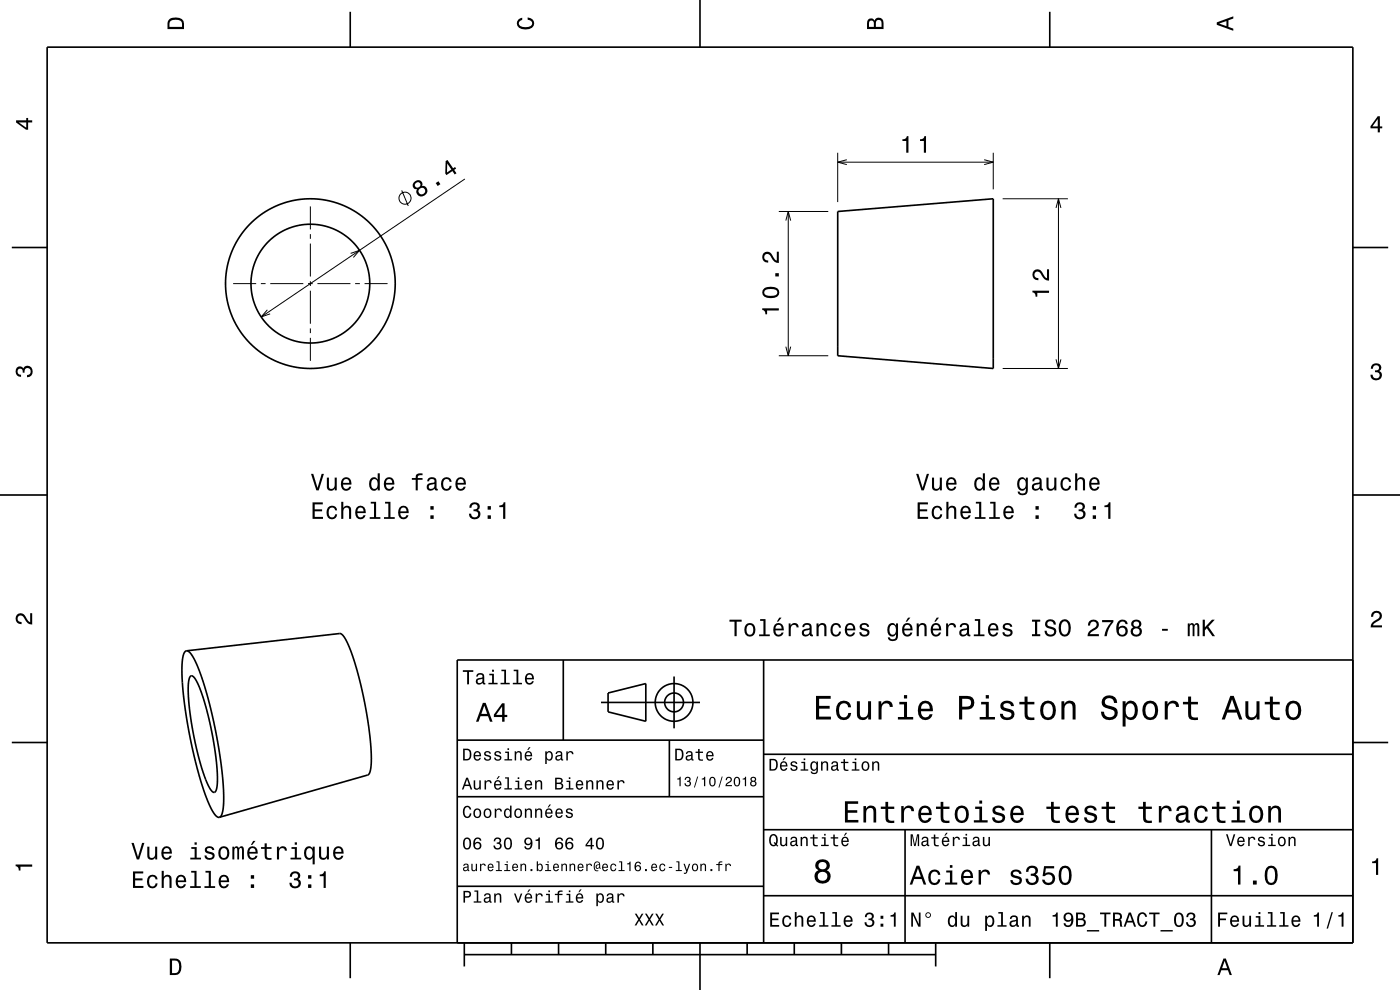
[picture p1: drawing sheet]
<svg xmlns="http://www.w3.org/2000/svg" width="297mm" height="210mm" viewBox="0 0 297 210" stroke-linecap="round" stroke-linejoin="round" font-family="sans-serif">
<g fill="none" stroke="#000" stroke-width=".21">
<path d="M98.6 38l-43.2 29.2M177.7 32.4v10.5M177.7 34.4h33M179.6 33.9l-1.9 .5 1.9 .5M208.8 33.9l1.9 .5-1.9 .5M210.7 32.4v7.8M65.8 43.8v4.9M65.8 49.7v1M65.8 51.7v7M65.8 59.7v1M74.4 53.8l1.9-.7-1.3 1.5M85.2 40.4l1.4 3.3"/>
<path d="M165.2 44.9h10.5M166.7 46.8l.5-1.9 .5 1.9M167.2 44.9v30.6M212.7 42.2h13.8M224 44.1l.5-1.9 .6 1.9M224.5 42.2v36M49.5 60.2h4.8M55.3 60.2h1M56.7 65.7l-1.3 1.5 1.9-.6M57.3 60.2h7M65.3 60.2h1M65.8 61.7v7"/>
<path d="M65.8 69.7v1M65.8 71.7v4.8M67.3 60.2h7M75.3 60.2h1M77.3 60.2h4.9M165.2 75.5h10.5M166.7 73.5l.5 2 .5-2M212.7 78.2h13.8M224 76.2l.5 2 .6-2"/>
<circle cx="85.9" cy="42" r="1.28"/>
</g>
<g fill="none" stroke="#000" stroke-width=".35">
<path d="M10 10h277v190h-277zM74.3 2.5v7.5M148.5 0v10M222.7 2.5v7.5M2.5 52.5h7.5M177.7 44.9l33-2.7v36l-33-2.7zM287 52.5h7.5M0 105h10M287 105h10M39.6 138.1l32.7-3.7 .5 .5 .6 .9 1.4 3.3 1.4 4.7 1.2 5.2 .9 5.6 .4 5v3.2l-.2 .9-.4 .6-31.6 9.1M39.6 138.1l.6 .2 .7 1 1.7 3.8 1.6 5.5 1.6 6.9 1.1 6.7 .5 5.6-.1 4-.3 1.1-.5 .5M39.6 138.1l-.5 .4-.3 1.1-.2 4.3 .6 5.5 1.1 7 1.5 6.6 1.8 5.6 1.6 3.7 .7 .9 .6 .2"/>
<path d="M119.5 140v17M162 140v60M287 140h-190v60M2.5 157.5h7.5M40.4 143.5l.4-.1 .5 .4 1.1 2.2 1.2 3.8 1.2 4.8 .8 4.9 .5 4.4-.1 3.1-.2 .8-.3 .3-.4-.2-.5-.5-1.1-2.3-1.2-3.8-1.1-4.8-.8-4.3-.4-4.5v-2.9zM97 157h65M127.5 149h21M129 147l8-2v8l-8-2zM142 157v12M143 143.5v11M287 157.5h7.5M97 169h65"/>
<path d="M162 176h125M162 160h125M192 176v24M257 176v24M97 188h65M162 190h125M74.3 200v7.5M98.5 202.5h100M98.5 200v5M108.5 200v2.5M118.5 200v2.5M128.5 200v2.5"/>
<path d="M138.5 200v2.5M148.5 200v10M158.5 200v2.5M168.5 200v2.5M178.5 200v2.5M188.5 200v2.5M198.5 200v5M222.7 200v7.5"/>
<circle cx="65.8" cy="60.2" r="18"/>
<circle cx="65.8" cy="60.2" r="12.6"/>
<circle cx="143" cy="149" r="2"/>
<circle cx="143" cy="149" r="4"/>
</g>
<g fill="#000">
<path d="M36 4a2.18 2.18 0 0 0-.5 2.2h3.5v-1.2a1.43 1.43 0 0 0-1.7-1.3zM36.3 4.4a2.15 2.15 0 0 1 2.2 .3l.1 1h-2.6v-1z" fill-rule="evenodd"/>
<path d="M109.9 4.2l.9-.4v.4a.7 .7 0 0 0-.7 .5 .7 .7 0 0 0 .3 .8 1.7 1.7 0 0 0 2.5-.5 .9 .9 0 0 0-1-.8v-.5a1.24 1.24 0 0 1 1.4 1.1 1.24 1.24 0 0 1-1 1.4 2.22 2.22 0 0 1-2.5-.7l-.2-.5z" fill-rule="evenodd"/>
<path d="M184.2 4.2l-.3 .7v1.3h3.5v-1.3a.98 .98 0 0 0-.7-1.1 .98 .98 0 0 0-1.2 .6 .84 .84 0 0 0-1.3-.2zM184.5 4.5a.54 .54 0 0 1 .6-.1 .54 .54 0 0 1 .3 .6v.7h-1zM185.9 4.4a.62 .62 0 0 1 .8-.1 .62 .62 0 0 1 .3 .6v.8h-1.2z" fill-rule="evenodd"/>
<path d="M258.1 4.7v.6l3.5 1.2v-.4l-1-.4v-1.4l1-.4v-.4zM258.6 5l1.6-.5v1z" fill-rule="evenodd"/>
<path d="M3.4 25.5v.5l2.1 1.5h.5v-1.5h.8v-.5h-.8v-.5h-.4v.5zM4 26h1.6v1.1z" fill-rule="evenodd"/>
<path d="M191.4 29.5v.4h.9v2.5h.4v-3.5h-.3a.78 .78 0 0 1-1 .6zM195.2 29.5v.4h.8v2.5h.5v-3.5h-.4a.78 .78 0 0 1-.9 .6z" fill-rule="evenodd"/>
<path d="M292.3 24.7l-1.6 2.1v.4h1.6v.9h.4v-.9h.5v-.4h-.5v-2.1zM292.3 25.2v1.6h-1.1z" fill-rule="evenodd"/>
<path d="M87.7 38.8a.84 .84 0 0 0-.1 .9 .84 .84 0 0 0 .9 .4 1.11 1.11 0 0 0 .5 1.6 1.11 1.11 0 0 0 1.5-.6 1.03 1.03 0 0 0 0-1.2 1.03 1.03 0 0 0-1-.5 .88 .88 0 0 0-.3-1.1 .88 .88 0 0 0-1.1 .1zM88.8 40.6a.71 .71 0 0 1 1.4 0 .71 .71 0 0 1-1.4 0zM88 39.3a.6 .6 0 0 1 1.2 0 .6 .6 0 0 1-1.2 0zM92.4 38.8l.5 .7 .5-.4-.4-.7zM94.5 34.2v2.6l.2 .4 1.3-.9 .5 .7 .3-.2-.4-.8 .4-.2-.3-.4-.4 .3-1.2-1.8zM94.9 34.7l.9 1.3-1 .6z" fill-rule="evenodd"/>
<path d="M161.7 65.4v.3a.77 .77 0 0 1 .7 1h.3v-.8h2.5v-.5zM162.2 61.1a1.13 1.13 0 0 0-.5 1.2 1.13 1.13 0 0 0 1 .9 2.28 2.28 0 0 0 2.5-.6 1.14 1.14 0 0 0-.9-1.7 2.9 2.9 0 0 0-2.1 .2zM162.2 61.7a2.37 2.37 0 0 1 2.6 0v.7a2.38 2.38 0 0 1-2.6 0zM164.5 57.9v.7h.7v-.7zM162 53.7a1.2 1.2 0 0 0-.2 1.3 1.2 1.2 0 0 0 1.2 .7v-.4a.71 .71 0 0 1-.9-.6 .71 .71 0 0 1 .5-.8 .71 .71 0 0 1 .9 .5 1.81 1.81 0 0 0 1.7 1.4v-2.4h-.4v1.9a2.22 2.22 0 0 1-1.2-1.5 1.11 1.11 0 0 0-1.6-.1z" fill-rule="evenodd"/>
<path d="M219 61.7v.3a.77 .77 0 0 1 .7 .9h.4v-.8h2.4v-.4zM219.3 57.4a1.2 1.2 0 0 0-.2 1.4 1.2 1.2 0 0 0 1.2 .6v-.4a.7 .7 0 0 1-.9-.5 .7 .7 0 0 1 .6-.9 .7 .7 0 0 1 .8 .5 1.81 1.81 0 0 0 1.7 1.4v-2.4h-.4v1.9a2.23 2.23 0 0 1-1.1-1.5 1.1 1.1 0 0 0-1.7-.1z" fill-rule="evenodd"/>
<path d="M291.1 77.4a1.08 1.08 0 0 1 1.4-.2 1.08 1.08 0 0 1 .4 1.2l-.3 .3a1.06 1.06 0 0 1 .5 1.3 1.06 1.06 0 0 1-1.2 .7 1.1 1.1 0 0 1-1.2-1.2h.5a.71 .71 0 0 0 1 .8 .71 .71 0 0 0 .1-1.3h-.6v-.4a.61 .61 0 0 0 .8-.3 .61 .61 0 0 0-.2-.8 .61 .61 0 0 0-.9 .2l-.1 .5h-.5z" fill-rule="evenodd"/>
<path d="M3.6 78a.86 .86 0 0 1 1.4 .2 1.06 1.06 0 0 1 1.2-.6 1.06 1.06 0 0 1 .7 1.2 1.1 1.1 0 0 1-1.2 1.2v-.4a.71 .71 0 0 0 .8-1 .71 .71 0 0 0-1.3-.1v.6h-.4a.61 .61 0 0 0-.3-.8 .61 .61 0 0 0-.8 .2 .61 .61 0 0 0 .2 .8l.6 .2v.4a1.15 1.15 0 0 1-1.2-.6 1.15 1.15 0 0 1 .3-1.3z" fill-rule="evenodd"/>
<path d="M66.3 106.6v3.5h2.2v-.5h-1.7v-1.1h1.5v-.5h-1.5v-1h1.7v-.4zM69.6 107.6a1.52 1.52 0 0 0 .8 2.6 1.05 1.05 0 0 0 1.1-1.1h-.4a.67 .67 0 0 1-.6 .7 .67 .67 0 0 1-.7-.6 1.12 1.12 0 0 1 .6-1.5 .6 .6 0 0 1 .7 .6h.4a1.09 1.09 0 0 0-.7-1 1.09 1.09 0 0 0-1.2 .3zM72.4 106.4v3.7h.4v-1.6a.63 .63 0 0 1 .6-.8 .63 .63 0 0 1 .6 .7v1.7h.5v-1.8a.88 .88 0 0 0-.6-1 .88 .88 0 0 0-1.1 .5v-1.4zM75.7 107.6a1.54 1.54 0 0 0 .8 2.6 1.06 1.06 0 0 0 1-.9h-.4l-.2 .3-.4 .2a.76 .76 0 0 1-.7-1h1.8a1.17 1.17 0 0 0-.5-1.3 1.17 1.17 0 0 0-1.4 .1zM76 107.9a.66 .66 0 0 1 .8-.2 .66 .66 0 0 1 .3 .8h-1.3zM78.6 106.4v.4h.7v2.9h-.9v.4h2.3v-.4h-.9v-3.3zM81.7 106.4v.4h.7v2.9h-.9v.4h2.2v-.4h-.9v-3.3zM84.8 107.6a1.54 1.54 0 0 0 .8 2.6 1.06 1.06 0 0 0 1.1-.9h-.5l-.2 .3-.4 .2a.76 .76 0 0 1-.7-1h1.8a1.17 1.17 0 0 0-.5-1.3 1.17 1.17 0 0 0-1.4 .1zM85.1 107.9a.66 .66 0 0 1 .8-.2 .66 .66 0 0 1 .3 .8h-1.3zM91.3 109.3v.8h.7v-.8zM91.3 107.4v.7h.7v-.7z" fill-rule="evenodd"/>
<path d="M66 100.5l1.1 3.5h.5l1.1-3.5h-.5l-.8 3-.9-3zM69.3 101.3v1.8a.89 .89 0 0 0 .7 1 .89 .89 0 0 0 1-.5v.4h.4v-2.7h-.4v1.6a.65 .65 0 0 1-.4 .8 .65 .65 0 0 1-.8-.4v-2zM72.6 101.6a1.54 1.54 0 0 0 .8 2.5 1.06 1.06 0 0 0 1.1-.9h-.4l-.3 .4-.3 .1a.75 .75 0 0 1-.7-.9h1.8a1.16 1.16 0 0 0-.5-1.4 1.16 1.16 0 0 0-1.5 .2zM73 101.8a.66 .66 0 0 1 .8-.1 .66 .66 0 0 1 .3 .7h-1.3zM78.6 101.6a1.57 1.57 0 0 0 .8 2.5l.4-.1 .3-.4v.4h.5v-3.6h-.5v1.3a.89 .89 0 0 0-1.5-.1zM78.9 101.9a.62 .62 0 0 1 .7-.3 .62 .62 0 0 1 .5 .6 1.11 1.11 0 0 1-.7 1.5 1.19 1.19 0 0 1-.5-1.8zM81.7 101.6a1.54 1.54 0 0 0 .8 2.5 1.06 1.06 0 0 0 1.1-.9h-.4l-.2 .4-.4 .1a.75 .75 0 0 1-.7-.9h1.8a1.17 1.17 0 0 0-.5-1.4 1.17 1.17 0 0 0-1.5 .2zM82.1 101.8a.66 .66 0 0 1 .8-.1 .66 .66 0 0 1 .3 .7h-1.3zM87.4 101.4v.4h.8v2.2h.4v-2.2h1v-.4h-1l.1-.4 .3-.2h.6v-.4a1.04 1.04 0 0 0-1.4 .8v.2zM90.9 101.4l-.3 .7h.4a.55 .55 0 0 1 .7-.5 .55 .55 0 0 1 .4 .7l-.2 .1a1.14 1.14 0 0 0-1.4 .9 .73 .73 0 0 0 .8 .8l.5-.1 .4-.3 .1 .3h.6v-.3l-.3-.1v-1.6a1.02 1.02 0 0 0-.7-.8 1.02 1.02 0 0 0-1 .2zM91.1 103l1.1-.4a.77 .77 0 0 1-.2 .9 .77 .77 0 0 1-.9 .1zM93.9 101.6a1.53 1.53 0 0 0 .8 2.5 1.06 1.06 0 0 0 1.1-1h-.4a.67 .67 0 0 1-.6 .6 .67 .67 0 0 1-.7-.6 1.12 1.12 0 0 1 .6-1.5 .6 .6 0 0 1 .7 .6h.4a1.09 1.09 0 0 0-.8-1 1.09 1.09 0 0 0-1.1 .4zM96.9 101.6a1.54 1.54 0 0 0 .8 2.5 1.06 1.06 0 0 0 1.1-.9h-.4l-.3 .4-.3 .1a.75 .75 0 0 1-.7-.9h1.7a1.17 1.17 0 0 0-.4-1.4 1.17 1.17 0 0 0-1.5 .2zM97.3 101.8a.66 .66 0 0 1 .8-.1 .66 .66 0 0 1 .3 .7h-1.3z" fill-rule="evenodd"/>
<path d="M99.9 106.8l-.3 .9h.4a.62 .62 0 0 1 .4-.8 .62 .62 0 0 1 .7 .3 .62 .62 0 0 1-.2 .8h-.5v.4a.72 .72 0 0 1 1 .5 .72 .72 0 0 1-.5 .9 .72 .72 0 0 1-.9-.5l-.1-.3h-.4a1.18 1.18 0 0 0 1.5 1.2 1.18 1.18 0 0 0 .6-1.9l-.2-.1a.9 .9 0 0 0 .3-1.1 .9 .9 0 0 0-1-.6zM103.4 109.3v.8h.7v-.8zM103.4 107.4v.7h.7v-.7zM105.9 107.2v.4h.8v2.5h.5v-3.6h-.3a.78 .78 0 0 1-1 .7z" fill-rule="evenodd"/>
<path d="M194.7 106.6v3.5h2.2v-.5h-1.8v-1.1h1.6v-.5h-1.6v-1h1.8v-.4zM198 107.6a1.53 1.53 0 0 0 .8 2.6 1.06 1.06 0 0 0 1.1-1.1h-.4a.67 .67 0 0 1-.7 .7 .67 .67 0 0 1-.7-.6 1.12 1.12 0 0 1 .7-1.5 .6 .6 0 0 1 .6 .6h.5a1.09 1.09 0 0 0-.8-1 1.09 1.09 0 0 0-1.1 .3zM200.8 106.4v3.7h.4v-1.6a.63 .63 0 0 1 .5-.8 .63 .63 0 0 1 .7 .7v1.7h.5v-1.8a.88 .88 0 0 0-.6-1 .88 .88 0 0 0-1.1 .5v-1.4zM204 107.6a1.54 1.54 0 0 0 .8 2.6 1.06 1.06 0 0 0 1.1-.9h-.4l-.2 .3-.4 .2a.76 .76 0 0 1-.7-1h1.8a1.16 1.16 0 0 0-.5-1.3 1.16 1.16 0 0 0-1.5 .1zM204.4 107.9a.66 .66 0 0 1 .8-.2 .66 .66 0 0 1 .3 .8h-1.3zM207 106.4v.4h.7v2.9h-.9v.4h2.3v-.4h-.9v-3.3zM210.1 106.4v.4h.7v2.9h-1v.4h2.3v-.4h-.9v-3.3zM213.1 107.6a1.54 1.54 0 0 0 .8 2.6 1.05 1.05 0 0 0 1.1-.9h-.4l-.2 .3-.4 .2a.75 .75 0 0 1-.7-1h1.8a1.16 1.16 0 0 0-.5-1.3 1.16 1.16 0 0 0-1.5 .1zM213.5 107.9a.66 .66 0 0 1 .8-.2 .66 .66 0 0 1 .3 .8h-1.3zM219.7 109.3v.8h.7v-.8zM219.7 107.4v.7h.7v-.7z" fill-rule="evenodd"/>
<path d="M194.4 100.5l1.1 3.5h.5l1.1-3.5h-.5l-.9 3-.9-3zM197.7 101.3v1.8a.89 .89 0 0 0 .6 1 .89 .89 0 0 0 1.1-.5v.4h.4v-2.7h-.4v1.6a.65 .65 0 0 1-.4 .8 .65 .65 0 0 1-.8-.4v-2zM201 101.6a1.54 1.54 0 0 0 .8 2.5 1.06 1.06 0 0 0 1.1-.9h-.5l-.2 .4-.4 .1a.75 .75 0 0 1-.6-.9h1.7a1.17 1.17 0 0 0-.5-1.4 1.17 1.17 0 0 0-1.4 .2zM201.3 101.8a.66 .66 0 0 1 .8-.1 .66 .66 0 0 1 .4 .7h-1.3zM207 101.6a1.57 1.57 0 0 0 .7 2.5l.5-.1 .3-.4v.4h.4v-3.6h-.4v1.3a.89 .89 0 0 0-1.5-.1zM207.3 101.9a.62 .62 0 0 1 .7-.3 .62 .62 0 0 1 .4 .6 1.11 1.11 0 0 1-.6 1.5 1.19 1.19 0 0 1-.5-1.8zM210.1 101.6a1.54 1.54 0 0 0 .8 2.5 1.06 1.06 0 0 0 1.1-.9h-.5l-.2 .4-.3 .1a.76 .76 0 0 1-.7-.9h1.7a1.17 1.17 0 0 0-.5-1.4 1.17 1.17 0 0 0-1.4 .2zM210.4 101.8a.66 .66 0 0 1 .8-.1 .66 .66 0 0 1 .4 .7h-1.3zM216.1 101.6a1.57 1.57 0 0 0 .7 2.5l.5-.1 .3-.4a.73 .73 0 0 1-.3 1 .73 .73 0 0 1-1-.3h-.4a1.1 1.1 0 0 0 1.2 .8 1.1 1.1 0 0 0 .9-1.2v-2.6h-.4v.5l-.3-.4a.89 .89 0 0 0-1.2 .2zM216.4 101.9a.63 .63 0 0 1 .7-.3 .63 .63 0 0 1 .5 .6 1.1 1.1 0 0 1-.7 1.5 1.19 1.19 0 0 1-.5-1.8zM219.3 101.4l-.3 .7h.4a.55 .55 0 0 1 .7-.5 .55 .55 0 0 1 .4 .7l-.3 .1a1 1 0 0 0-1 .2 1 1 0 0 0-.3 1 .94 .94 0 0 0 1.7 .1l.1 .3h.6v-.3l-.3-.1v-1.6a1.02 1.02 0 0 0-1.7-.6zM219.4 103l1.1-.4a.77 .77 0 0 1-.2 .9 .77 .77 0 0 1-.9 .1zM222 101.3v1.8a.89 .89 0 0 0 .6 1 .89 .89 0 0 0 1.1-.5v.4h.4v-2.7h-.4v1.6a.65 .65 0 0 1-.4 .8 .65 .65 0 0 1-.8-.4l-.1-2zM225.3 101.6a1.53 1.53 0 0 0 .8 2.5 1.05 1.05 0 0 0 1.1-1h-.4a.67 .67 0 0 1-.6 .6 .67 .67 0 0 1-.7-.6 1.12 1.12 0 0 1 .6-1.5 .6 .6 0 0 1 .7 .6h.4a1.09 1.09 0 0 0-.7-1 1.09 1.09 0 0 0-1.2 .4zM228.1 100.4v3.6h.4v-1.5a.63 .63 0 0 1 .4-.8 .63 .63 0 0 1 .8 .3v2h.5v-1.8a.88 .88 0 0 0-.6-.9 .88 .88 0 0 0-1.1 .4v-1.3zM231.4 101.6a1.54 1.54 0 0 0 .7 2.5 1.06 1.06 0 0 0 1.1-.9h-.4l-.2 .4-.4 .1a.75 .75 0 0 1-.7-.9h1.8a1.17 1.17 0 0 0-.5-1.4 1.17 1.17 0 0 0-1.4 .2zM231.7 101.8a.66 .66 0 0 1 .8-.1 .66 .66 0 0 1 .3 .7h-1.3z" fill-rule="evenodd"/>
<path d="M228.2 106.8l-.3 .9h.5a.62 .62 0 0 1 .3-.8 .62 .62 0 0 1 .8 .3 .62 .62 0 0 1-.2 .8h-.5v.4a.72 .72 0 0 1 1 .5 .72 .72 0 0 1-.5 .9 .72 .72 0 0 1-.9-.5l-.1-.3h-.4a1.18 1.18 0 0 0 1.5 1.2 1.18 1.18 0 0 0 .6-1.9l-.3-.1a.9 .9 0 0 0 .4-1.1 .9 .9 0 0 0-1.1-.6zM231.8 109.3v.8h.7v-.8zM231.8 107.4v.7h.7v-.7zM234.3 107.2v.4h.8v2.5h.5v-3.6h-.4a.77 .77 0 0 1-.9 .7z" fill-rule="evenodd"/>
<path d="M3.6 130.4a1.22 1.22 0 0 1 2 .7l.4 .6 .4 .3v-1.9h.4v2.4a1.8 1.8 0 0 1-1.7-1.4 .71 .71 0 0 0-.9-.5 .71 .71 0 0 0-.5 .8 .71 .71 0 0 0 .9 .5v.5a1.18 1.18 0 0 1-1.2-.7 1.18 1.18 0 0 1 .2-1.3z" fill-rule="evenodd"/>
<path d="M154.7 131.5v.4h1.1v3.1h.5v-3.1h1v-.4zM158.2 132.5a1.53 1.53 0 0 0 .9 2.5 1.48 1.48 0 0 0 1.2-1.4 1.48 1.48 0 0 0-1.2-1.5l-.5 .1zM158.5 132.8a.67 .67 0 0 1 .8-.2 .67 .67 0 0 1 .5 .5 1.11 1.11 0 0 1-.7 1.6 1.17 1.17 0 0 1-.6-1.9zM161.3 131.3v.4h.7v2.9h-1v.4h2.3v-.4h-.9v-3.3zM165.3 131l-.5 .9h.3l.7-.9zM164.3 132.5a1.55 1.55 0 0 0 .8 2.5 1.06 1.06 0 0 0 1.1-.8h-.4l-.2 .3-.4 .1a.76 .76 0 0 1-.7-.9h1.8a1.17 1.17 0 0 0-.5-1.3 1.17 1.17 0 0 0-1.5 .1zM164.7 132.7a.66 .66 0 0 1 .8-.1 .66 .66 0 0 1 .3 .8h-1.3zM167.3 132.2v2.8h.5v-1.6a.66 .66 0 0 1 .3-.8 .66 .66 0 0 1 .8 .3l.1 .2h.4a.89 .89 0 0 0-.7-.9 .89 .89 0 0 0-1 .5v-.5zM170.5 132.4l-.3 .6h.4a.55 .55 0 0 1 .7-.5 .55 .55 0 0 1 .4 .8h-.2a1 1 0 0 0-1.1 .2 1 1 0 0 0-.3 1.1 .93 .93 0 0 0 1.7 0l.1 .3 .6 .1v-.4h-.3v-.2v-1.4a1.02 1.02 0 0 0-1.7-.6zM170.6 133.9l1.1-.3a.77 .77 0 0 1-.2 .8 .77 .77 0 0 1-.8 .1l-.2-.3zM173.2 132.2v2.8h.5v-1.6a.63 .63 0 0 1 .5-.9 .63 .63 0 0 1 .7 .8v1.7h.4v-1.8a.89 .89 0 0 0-.6-1 .89 .89 0 0 0-1.1 .5v-.5zM176.5 132.5a1.53 1.53 0 0 0 .8 2.5 1.07 1.07 0 0 0 1.1-1h-.4a.67 .67 0 0 1-.6 .7 .67 .67 0 0 1-.7-.6 1.11 1.11 0 0 1 .6-1.6 .6 .6 0 0 1 .7 .6h.4a1.09 1.09 0 0 0-.7-.9 1.09 1.09 0 0 0-1.2 .3zM179.5 132.5a1.55 1.55 0 0 0 .8 2.5 1.06 1.06 0 0 0 1.1-.8h-.4l-.3 .3-.3 .1a.76 .76 0 0 1-.7-.9h1.8a1.17 1.17 0 0 0-.5-1.3 1.17 1.17 0 0 0-1.5 .1zM179.9 132.7a.66 .66 0 0 1 .8-.1 .66 .66 0 0 1 .3 .8h-1.3zM182.6 132.4a.76 .76 0 0 0-.2 .8 .76 .76 0 0 0 .7 .5l.9 .4a.63 .63 0 0 1-.6 .6 .63 .63 0 0 1-.7-.6h-.4a1.07 1.07 0 0 0 1.2 .9 1.07 1.07 0 0 0 .9-1.2l-.4-.3-1.1-.3a.54 .54 0 0 1 .4-.7 .54 .54 0 0 1 .7 .5h.4a1.03 1.03 0 0 0-.7-.9 1.03 1.03 0 0 0-1.1 .3zM188.5 132.5a1.57 1.57 0 0 0 .8 2.5l.4-.1 .4-.4a.73 .73 0 0 1-.3 1 .73 .73 0 0 1-1-.3h-.5a1.1 1.1 0 0 0 1.3 .8 1.1 1.1 0 0 0 .9-1.2v-2.6h-.4v.5l-.4-.4a.9 .9 0 0 0-1.2 .2zM188.9 132.8a.63 .63 0 0 1 .7-.2 .63 .63 0 0 1 .4 .5 1.11 1.11 0 0 1-.6 1.5 1.19 1.19 0 0 1-.5-1.8zM192.6 131l-.5 .9h.3l.7-.9zM191.7 132.5a1.54 1.54 0 0 0 .8 2.5 1.06 1.06 0 0 0 1.1-.8h-.5l-.2 .3-.4 .1a.76 .76 0 0 1-.7-.9h1.8a1.16 1.16 0 0 0-.5-1.3 1.16 1.16 0 0 0-1.4 .1zM192 132.7a.66 .66 0 0 1 .8-.1 .66 .66 0 0 1 .3 .8h-1.3zM194.5 132.2v2.8h.4v-1.6a.63 .63 0 0 1 .5-.9 .63 .63 0 0 1 .7 .8v1.7h.5v-1.8a.89 .89 0 0 0-.6-1 .89 .89 0 0 0-1.1 .5v-.5zM198.7 131l-.5 .9h.3l.7-.9zM197.7 132.5a1.54 1.54 0 0 0 .8 2.5 1.06 1.06 0 0 0 1.1-.8h-.4l-.2 .3-.4 .1a.76 .76 0 0 1-.7-.9h1.8a1.17 1.17 0 0 0-.5-1.3 1.17 1.17 0 0 0-1.5 .1zM198.1 132.7a.66 .66 0 0 1 .8-.1 .66 .66 0 0 1 .3 .8h-1.3zM200.7 132.2v2.8h.5v-1.6a.66 .66 0 0 1 .3-.8 .66 .66 0 0 1 .8 .3l.1 .2h.4a.9 .9 0 0 0-.7-.9 .9 .9 0 0 0-1 .5v-.5zM203.9 132.4l-.3 .6h.4a.55 .55 0 0 1 .7-.5 .55 .55 0 0 1 .4 .8h-.2a1 1 0 0 0-1.1 .2 1 1 0 0 0-.3 1.1 .93 .93 0 0 0 1.7 0l.1 .3 .6 .1v-.4h-.3v-1.6a1.02 1.02 0 0 0-1.7-.6zM204 133.9l1.1-.3a.77 .77 0 0 1-.2 .8 .77 .77 0 0 1-.9 .1zM206.8 131.3v.4h.7v2.9h-.9v.4h2.2v-.4h-.9v-3.3zM209.9 132.5a1.55 1.55 0 0 0 .8 2.5 1.06 1.06 0 0 0 1.1-.8h-.5l-.2 .3-.4 .1a.76 .76 0 0 1-.7-.9h1.8a1.17 1.17 0 0 0-.5-1.3 1.17 1.17 0 0 0-1.4 .1zM210.2 132.7a.66 .66 0 0 1 .8-.1 .66 .66 0 0 1 .4 .8h-1.4zM213 132.4a.76 .76 0 0 0-.2 .8 .76 .76 0 0 0 .7 .5l.9 .4a.63 .63 0 0 1-.7 .6 .63 .63 0 0 1-.6-.6h-.4a1.07 1.07 0 0 0 1.2 .9 1.07 1.07 0 0 0 .9-1.2l-.4-.3-1.1-.3a.54 .54 0 0 1 .4-.7 .54 .54 0 0 1 .6 .5h.4a1.03 1.03 0 0 0-.7-.9 1.03 1.03 0 0 0-1 .3zM218.9 131.5v.4h.7v2.6h-.7v.5h1.8v-.5h-.7v-2.6h.7v-.4zM222 131.6a.96 .96 0 0 0-.3 1.1 .96 .96 0 0 0 1 .6 .77 .77 0 0 1 .9 1 .83 .83 0 0 1-1 .3 .83 .83 0 0 1-.6-.8h-.4a1.21 1.21 0 0 0 1.5 1.3 1.21 1.21 0 0 0 .7-1.8l-1.2-.4a.58 .58 0 0 1-.4-.9 .58 .58 0 0 1 .9-.2l.2 .2 .2 .5h.5a1.17 1.17 0 0 0-.7-1.1 1.17 1.17 0 0 0-1.3 .2zM224.9 131.8a2.53 2.53 0 0 0 .4 3.1 1.21 1.21 0 0 0 1.8-.9 1.94 1.94 0 0 0-.9-2.6l-.9 .1zM225.5 131.9l.4-.1a1.7 1.7 0 0 1 .3 2.7l-.3 .1a1.12 1.12 0 0 1-.8-1.4v-.6zM231.1 131.7l-.3 1h.5a.71 .71 0 0 1 .5-.8 .71 .71 0 0 1 .8 .5 .71 .71 0 0 1-.5 .8 1.8 1.8 0 0 0-1.4 1.8h2.4v-.5h-1.9a2.23 2.23 0 0 1 1.5-1.1 1.13 1.13 0 0 0 .1-1.7 1.13 1.13 0 0 0-1.7 0zM233.8 131.5v.5h1.9a5.2 5.2 0 0 0-1.4 3h.5a5.3 5.3 0 0 1 1.4-3.1v-.4zM237.3 131.7l-.4 .8a1.75 1.75 0 0 0 1.2 2.6 1.15 1.15 0 0 0 1.1-1.6 1.15 1.15 0 0 0-1.9-.4 1.02 1.02 0 0 1 .8-1.3 .59 .59 0 0 1 .7 .6h.4a1.11 1.11 0 0 0-.7-.9 1.11 1.11 0 0 0-1.2 .2zM237.3 133.9a.75 .75 0 0 1 1.5 0 .75 .75 0 0 1-1.5 0zM240.3 131.7a.84 .84 0 0 0 .1 1.4 1.11 1.11 0 0 0-.4 1.5 1.11 1.11 0 0 0 1.6 .4 1.03 1.03 0 0 0 .7-.9 1.03 1.03 0 0 0-.6-1 .89 .89 0 0 0 .4-1.1 .89 .89 0 0 0-1-.6zM240.3 134a.75 .75 0 0 1 1.5 0 .75 .75 0 0 1-1.5 0zM240.4 132.4a.6 .6 0 0 1 1.2 0 .6 .6 0 0 1-1.2 0zM246.5 133.4v.4h1.2v-.4zM252 132.2v2.8h.4v-1.9l.2-.5 .3-.1 .1 .3v2.2h.4v-2.1l.4-.4 .2 .2v.4v1.9h.4v-1.9a.69 .69 0 0 0-.5-1l-.5 .4-.2-.2-.3-.2-.5 .4v-.3zM255.1 131.5v3.5h.5v-1.3l.4-.4 1.2 1.7h.6l-1.5-2.1 1.4-1.4h-.6l-1.5 1.6v-1.6z" fill-rule="evenodd"/>
<path d="M291.2 129.9a1.18 1.18 0 0 1 1.9 .3 1.18 1.18 0 0 1-1 1.7l-.5 .3-.3 .5h1.9v.4h-2.4a1.8 1.8 0 0 1 1.4-1.8 .71 .71 0 0 0 .5-.8 .71 .71 0 0 0-.9-.5 .71 .71 0 0 0-.5 .8h-.4z" fill-rule="evenodd"/>
<path d="M98.2 158.8v2.5h.9a1.37 1.37 0 0 0 .7-2.2 1.56 1.56 0 0 0-1.6-.3zM98.6 159.1a.98 .98 0 0 1 1.1 .7 .98 .98 0 0 1-.6 1.2h-.5zM100.7 159.6a1.04 1.04 0 0 0-.2 1.2 1.04 1.04 0 0 0 1 .5l.5-.5h-.3l-.4 .3a.54 .54 0 0 1-.5-.7h1.3a.83 .83 0 0 0-.4-.9 .83 .83 0 0 0-1 .1zM100.9 159.7l.2-.1a.47 .47 0 0 1 .5 .1 .47 .47 0 0 1 .1 .5h-.9zM102.9 159.5l-.2 .1a.69 .69 0 0 0 .9 .9l.2 .1a.43 .43 0 0 1-.4 .5 .43 .43 0 0 1-.4-.4h-.3a.74 .74 0 0 0 .9 .7 .74 .74 0 0 0 .5-1l-1-.4a.38 .38 0 0 1 .3-.5 .38 .38 0 0 1 .4 .4h.3a.78 .78 0 0 0-1.2-.4zM105.1 159.5l-.2 .1a.69 .69 0 0 0 .9 .9l.2 .1a.43 .43 0 0 1-.4 .5 .43 .43 0 0 1-.5-.4h-.3a.74 .74 0 0 0 .9 .7 .74 .74 0 0 0 .5-1l-.9-.4a.38 .38 0 0 1 .3-.5 .38 .38 0 0 1 .4 .4h.3a.77 .77 0 0 0-1.2-.4zM107.2 159.4v.3h.5v1.3h-.7v.3h1.6v-.3h-.6v-1.6zM107.7 158.7v.4h.3v-.4zM109.2 159.4v1.9h.3v-1.1a.45 .45 0 0 1 .4-.6 .45 .45 0 0 1 .5 .5v1.2h.3v-1.3a.63 .63 0 0 0-.5-.7 .63 .63 0 0 0-.7 .4v-.3zM112.2 158.5l-.4 .6h.3l.5-.6zM111.5 159.6a1.04 1.04 0 0 0-.2 1.2 1.04 1.04 0 0 0 1.1 .5l.5-.5h-.3l-.5 .3a.54 .54 0 0 1-.5-.7h1.3a.83 .83 0 0 0-.4-.9 .83 .83 0 0 0-1 .1zM111.8 159.7l.1-.1a.48 .48 0 0 1 .5 .1 .48 .48 0 0 1 .2 .5h-1zM115.7 159.4v2.7h.3v-1.1a.66 .66 0 0 0 .7 .4 .66 .66 0 0 0 .5-.6 .91 .91 0 0 0 0-1.1 .91 .91 0 0 0-1-.3l-.2 .3v-.3zM116.1 159.8a.45 .45 0 0 1 .5-.2 .45 .45 0 0 1 .3 .4 .65 .65 0 0 1 .1 .8 .65 .65 0 0 1-.7 .2 .98 .98 0 0 1-.2-1.2zM118.1 159.5l-.2 .4h.3a.39 .39 0 0 1 .4-.3 .39 .39 0 0 1 .3 .5h-.1a.65 .65 0 0 0-1 .4 .65 .65 0 0 0 .6 .9l.6-.3 .1 .2h.4v-.2l-.2-.1v-1.1a.72 .72 0 0 0-.5-.6 .72 .72 0 0 0-.7 .2zM118.2 160.6l.8-.3a.55 .55 0 0 1-.2 .7 .55 .55 0 0 1-.6 0zM120.1 159.4v1.9h.4v-1.1a.47 .47 0 0 1 .2-.6 .47 .47 0 0 1 .6 .2v.2h.4a.64 .64 0 0 0-.5-.7 .64 .64 0 0 0-.8 .4v-.3z" fill-rule="evenodd"/>
<path d="M98.2 142.2v.3h.9v2.7h.4v-2.7h.9v-.3zM101.3 143l-.3 .5h.4a.47 .47 0 0 1 .5-.4 .47 .47 0 0 1 .4 .6l-.2 .1a.84 .84 0 0 0-1 .2 .84 .84 0 0 0 0 1.1 .9 .9 0 0 0 1.3-.2l.1 .2 .5 .1v-.3l-.3-.1v-1.3a.87 .87 0 0 0-1.4-.5zM101.4 144.3l.9-.3a.66 .66 0 0 1-.1 .7 .66 .66 0 0 1-.8 .1zM103.8 142.9v.3h.6v1.6h-.8v.4h2v-.4h-.8v-1.9zM104.4 142.1v.4h.4v-.4zM106.4 142.1v.3h.6v2.4h-.8v.4h1.9v-.4h-.7v-2.7zM109 142.1v.3h.6v2.4h-.8v.4h1.9v-.4h-.7v-2.7zM111.6 143.1a1.32 1.32 0 0 0 .7 2.1 .9 .9 0 0 0 .9-.7h-.3l-.2 .3-.4 .1a.65 .65 0 0 1-.6-.8h1.6a1 1 0 0 0-.4-1.2 1 1 0 0 0-1.3 .2zM111.9 143.3a.57 .57 0 0 1 .7-.1 .57 .57 0 0 1 .3 .6h-1.2z" fill-rule="evenodd"/>
<path d="M102.4 149.1l-1.4 4h.5l.4-1.2h1.6l.4 1.2h.6l-1.5-4zM102.7 149.7l.7 1.7h-1.3zM106.5 149.2l-1.7 2.4v.5h1.7v1h.5v-1h.6v-.5h-.6v-2.4zM106.5 149.9v1.7h-1.3z" fill-rule="evenodd"/>
<path d="M143.2 158.8v2.5h.9a1.37 1.37 0 0 0 .7-2.2 1.56 1.56 0 0 0-1.6-.3zM143.6 159.1a.98 .98 0 0 1 1.1 .7 .98 .98 0 0 1-.6 1.2h-.5zM145.7 159.5l-.2 .4h.3a.39 .39 0 0 1 .5-.3 .39 .39 0 0 1 .3 .5h-.2a.65 .65 0 0 0-.9 .4 .65 .65 0 0 0 .5 .9l.7-.3v.2h.4v-.2l-.1-.1-.1-1.1a.73 .73 0 0 0-.4-.6 .73 .73 0 0 0-.8 .2zM145.8 160.6l.8-.3a.55 .55 0 0 1-.1 .7 .55 .55 0 0 1-.7 0zM148.1 158.9v.5h-.5v.3h.5v1.3a.75 .75 0 0 0 1 .4v-.3a.48 .48 0 0 1-.7-.3v-1.1h.7v-.3h-.7v-.5zM150 159.6a1.04 1.04 0 0 0-.2 1.2 1.04 1.04 0 0 0 1.1 .5l.5-.5h-.4l-.4 .3a.54 .54 0 0 1-.5-.7h1.3a.83 .83 0 0 0-.4-.9 .83 .83 0 0 0-1 .1zM150.3 159.7l.1-.1a.48 .48 0 0 1 .5 .1 .48 .48 0 0 1 .2 .5h-1z" fill-rule="evenodd"/>
<path d="M173.1 147.6v5h3.2v-.6h-2.5v-1.7h2.2v-.6h-2.2v-1.5h2.4v-.6zM177.8 149.2a2.59 2.59 0 0 0 .5 3.4 1.58 1.58 0 0 0 2.3-1.4h-.6a.95 .95 0 0 1-.9 1 .95 .95 0 0 1-1-.9 1.59 1.59 0 0 1 .9-2.1 .85 .85 0 0 1 .9 .8h.7a1.56 1.56 0 0 0-1.1-1.3 1.56 1.56 0 0 0-1.7 .5zM181.8 148.8v2.5a1.27 1.27 0 0 0 .9 1.4 1.27 1.27 0 0 0 1.5-.7v.6h.6v-3.8h-.6v2.2a.92 .92 0 0 1-.6 1.1 .92 .92 0 0 1-1.2-.4v-2.9zM186.4 148.8v3.8h.6v-2.2a.95 .95 0 0 1 .5-1.1 .95 .95 0 0 1 1.2 .3l.1 .4h.6a1.28 1.28 0 0 0-1-1.4 1.28 1.28 0 0 0-1.4 .8v-.6zM190.8 148.9v.5h1v2.7h-1.3v.5h3.2v-.5h-1.3v-3.2zM191.8 147.4v.8h.6v-.8zM195.1 149.2a2.62 2.62 0 0 0 .5 3.4 1.57 1.57 0 0 0 2.2-1.1h-.6l-.3 .5-.5 .2a1.08 1.08 0 0 1-1-1.3h2.5a1.66 1.66 0 0 0-.7-2 1.66 1.66 0 0 0-2.1 .3zM195.6 149.5a.94 .94 0 0 1 1.2-.2 .94 .94 0 0 1 .5 1h-1.9zM203.5 147.6v5h.6v-2.1h.8a1.47 1.47 0 0 0 1.8-1.2 1.47 1.47 0 0 0-1.5-1.7zM204.1 148.2a1.6 1.6 0 0 1 1.8 .5 .86 .86 0 0 1 0 .9 .86 .86 0 0 1-.9 .3h-.9zM208.1 148.9v.5h1v2.7h-1.3v.5h3.3v-.5h-1.3v-3.2zM209.1 147.4v.8h.7v-.8zM212.6 148.9a1.08 1.08 0 0 0-.3 1.2 1.08 1.08 0 0 0 1 .7l1.1 .4a.57 .57 0 0 1 .2 .6 .57 .57 0 0 1-.5 .4 .96 .96 0 0 1-1.4-.8h-.6a1.6 1.6 0 0 0 1.3 1.4 1.6 1.6 0 0 0 1.7-.8 1.13 1.13 0 0 0-1-1.6l-1.1-.3-.2-.4a.87 .87 0 0 1 .9-.5 .87 .87 0 0 1 .8 .6h.6a1.4 1.4 0 0 0-2.1-1.1zM217.4 147.8v1.1h-1.1v.5h1.1v2.6l.2 .4 .4 .3h1.4v-.5a.97 .97 0 0 1-1.4-.5v-2.3h1.4v-.5h-1.4v-1.1zM221.1 149.2a2.56 2.56 0 0 0 .5 3.4 1.72 1.72 0 0 0 1.8-.2 1.72 1.72 0 0 0 .6-1.7 1.7 1.7 0 0 0-.9-1.9 1.7 1.7 0 0 0-2 .4zM221.6 149.6a.96 .96 0 0 1 1-.4 .96 .96 0 0 1 .7 .8 1.59 1.59 0 0 1-1 2.2 1.19 1.19 0 0 1-1-1.5zM225.2 148.8v3.8h.6v-2.2a.97 .97 0 0 1 .5-1.1 .97 .97 0 0 1 1.1 .2l.1 .7v2.4h.7v-2.5a1.27 1.27 0 0 0-.9-1.4 1.27 1.27 0 0 0-1.5 .6v-.5zM234.1 147.9a1.38 1.38 0 0 0-.3 1.5 1.38 1.38 0 0 0 1.3 .9 1.25 1.25 0 0 1 1.4 .9 1.15 1.15 0 0 1-1.3 .9 1.15 1.15 0 0 1-1-1.1h-.7a1.8 1.8 0 0 0 1.7 1.8 1.8 1.8 0 0 0 1.9-1.6 1.46 1.46 0 0 0-1.5-1.4l-.6-.2a.83 .83 0 0 1-.5-1.1 .83 .83 0 0 1 1.2-.3l.5 .5 .1 .4h.7a1.67 1.67 0 0 0-1-1.6 1.67 1.67 0 0 0-1.9 .4zM238.2 148.8v5.3h.6v-2.1a1.32 1.32 0 0 0 1.4 .7 1.32 1.32 0 0 0 1.1-1.1 2.43 2.43 0 0 0-.8-2.8 1.21 1.21 0 0 0-1.7 .5v-.5zM239.1 149.6a.9 .9 0 0 1 .9-.4 .9 .9 0 0 1 .7 .8 1.61 1.61 0 0 1-.9 2.2 1.18 1.18 0 0 1-1-1.5zM242.8 149.2a2.56 2.56 0 0 0 .5 3.4 1.72 1.72 0 0 0 1.8-.2 1.72 1.72 0 0 0 .6-1.7 1.7 1.7 0 0 0-.9-1.9 1.7 1.7 0 0 0-2 .4zM243.3 149.6a.96 .96 0 0 1 1-.4 .96 .96 0 0 1 .7 .8 1.59 1.59 0 0 1-1 2.2 1.19 1.19 0 0 1-1-1.5zM247.1 148.8v3.8h.6v-2.2a.95 .95 0 0 1 .5-1.1 .95 .95 0 0 1 1.2 .3l.1 .4h.6a1.28 1.28 0 0 0-1-1.4 1.28 1.28 0 0 0-1.4 .8v-.6zM252 147.8v1.1h-1v.5h1l.1 2.6 .2 .4 .4 .3h1.4v-.5a.97 .97 0 0 1-1.4-.5v-2.3h1.4v-.5h-1.4v-1.1zM261 147.6l-1.8 5h.6l.6-1.4h2l.5 1.4h.7l-1.9-5zM261.4 148.3l.7 2.2h-1.5zM264.2 148.8v2.5a1.27 1.27 0 0 0 .9 1.4 1.27 1.27 0 0 0 1.5-.7v.6h.6v-3.8h-.6v2.2a.92 .92 0 0 1-.6 1.1 .92 .92 0 0 1-1.1-.4l-.1-2.9zM269.4 147.8v1.1h-1.1v.5h1.1v2.6l.2 .4 .4 .3 .7 .1 .8-.1v-.5a.97 .97 0 0 1-1.4-.5l-.1-2.3h1.5v-.5h-1.5v-1.1zM273.1 149.2a2.56 2.56 0 0 0 .6 3.4 1.72 1.72 0 0 0 1.8-.2 1.72 1.72 0 0 0 .6-1.7 1.7 1.7 0 0 0-.9-1.9 1.7 1.7 0 0 0-2.1 .4zM273.6 149.6a.96 .96 0 0 1 1-.4 .96 .96 0 0 1 .7 .8 1.59 1.59 0 0 1-.9 2.2 1.19 1.19 0 0 1-1.1-1.5z" fill-rule="evenodd"/>
<path d="M27.9 178.8l1.1 3.5h.5l1.1-3.5h-.5l-.8 3-.9-3zM31.2 179.6v1.8a.89 .89 0 0 0 .7 1 .89 .89 0 0 0 1-.5v.4h.5v-2.7h-.5v1.6a.65 .65 0 0 1-.4 .7 .65 .65 0 0 1-.8-.3v-2zM34.5 179.9a1.54 1.54 0 0 0 .8 2.5 1.06 1.06 0 0 0 1.1-.9h-.4l-.2 .4-.4 .1a.76 .76 0 0 1-.7-.9h1.8a1.17 1.17 0 0 0-.5-1.4 1.17 1.17 0 0 0-1.5 .2zM34.9 180.1a.66 .66 0 0 1 .8-.1 .66 .66 0 0 1 .3 .7h-1.3zM40.6 179.7v.4h.7v1.8h-.9v.4h2.2v-.4h-.9v-2.2zM41.3 178.7v.5h.4v-.5zM43.7 179.7a.76 .76 0 0 0-.2 .9 .76 .76 0 0 0 .7 .5l.9 .3a.63 .63 0 0 1-.6 .7 .63 .63 0 0 1-.7-.6h-.4a1.07 1.07 0 0 0 1.2 .9 1.07 1.07 0 0 0 .9-1.2l-.4-.4-1.1-.3a.54 .54 0 0 1 .4-.7 .54 .54 0 0 1 .6 .5h.5a1.03 1.03 0 0 0-.7-.8 1.03 1.03 0 0 0-1.1 .2zM46.6 179.9a1.53 1.53 0 0 0 .9 2.5 1.48 1.48 0 0 0 1.2-1.4 1.48 1.48 0 0 0-1.2-1.5l-.5 .1zM47 180.2a.67 .67 0 0 1 .7-.3 .67 .67 0 0 1 .5 .6 1.11 1.11 0 0 1-.7 1.5 1.17 1.17 0 0 1-.5-1.8zM49.3 179.6v2.7h.4v-2.1l.2-.3h.3l.1 .3v2.1h.4v-2.1l.4-.3 .2 .1v.4v1.9h.5v-1.9a.69 .69 0 0 0-.6-.9l-.5 .4-.2-.3-.3-.1-.5 .4v-.3zM53.7 178.4l-.5 .8h.3l.7-.8zM52.7 179.9a1.54 1.54 0 0 0 .8 2.5 1.05 1.05 0 0 0 1.1-.9h-.4l-.2 .4-.4 .1a.76 .76 0 0 1-.7-.9h1.8a1.16 1.16 0 0 0-.5-1.4 1.16 1.16 0 0 0-1.5 .2zM53.1 180.1a.66 .66 0 0 1 .8-.1 .66 .66 0 0 1 .3 .7h-1.3zM56.1 178.9v.8h-.7v.4h.7l.1 1.8a1.04 1.04 0 0 0 1.4 .5v-.4a.68 .68 0 0 1-1-.4v-1.5h1v-.4h-1v-.8zM58.8 179.6v2.7h.4v-1.5a.66 .66 0 0 1 .4-.8 .66 .66 0 0 1 .8 .2v.2h.5a.89 .89 0 0 0-.7-.9 .89 .89 0 0 0-1 .5v-.4zM61.8 179.7v.4h.7v1.8h-.9v.4h2.3v-.4h-.9v-2.2zM62.5 178.7v.5h.5v-.5zM64.8 179.9a1.58 1.58 0 0 0 .7 2.5l.5-.1 .3-.4v1.5h.5v-3.8h-.5v.4l-.1-.2a.88 .88 0 0 0-1.4 .1zM65.1 180.2a.62 .62 0 0 1 .7-.3 .62 .62 0 0 1 .5 .6 1.12 1.12 0 0 1-.7 1.5 1.19 1.19 0 0 1-.5-1.8zM67.7 179.6v1.8a.89 .89 0 0 0 .6 1 .89 .89 0 0 0 1.1-.5v.4h.4v-2.7h-.5v1.6a.65 .65 0 0 1-.3 .7 .65 .65 0 0 1-.9-.3v-2zM71 179.9a1.55 1.55 0 0 0 .8 2.5 1.06 1.06 0 0 0 1-.9h-.4l-.2 .4-.4 .1a.76 .76 0 0 1-.7-.9h1.8a1.17 1.17 0 0 0-.5-1.4 1.17 1.17 0 0 0-1.4 .2zM71.3 180.1a.66 .66 0 0 1 .8-.1 .66 .66 0 0 1 .3 .7h-1.3z" fill-rule="evenodd"/>
<path d="M98.9 165l-.9 2.5h.3l.3-.8h1l.2 .8h.4l-.9-2.5zM99.1 165.3l.4 1.1h-.8zM100.5 165.5v1.3a.63 .63 0 0 0 .4 .7 .63 .63 0 0 0 .8-.3v.3h.3v-2h-.3v1.2a.46 .46 0 0 1-.3 .5 .46 .46 0 0 1-.6-.2v-1.5zM102.8 165.5v2h.3v-1.1a.47 .47 0 0 1 .3-.6 .47 .47 0 0 1 .6 .2v.1h.3a.64 .64 0 0 0-.5-.6 .64 .64 0 0 0-.7 .4v-.4zM105.7 164.7l-.4 .6h.3l.5-.6zM105 165.7a1.04 1.04 0 0 0-.2 1.2 1.04 1.04 0 0 0 1.1 .6l.5-.6h-.4l-.4 .4a.54 .54 0 0 1-.5-.7h1.3a.83 .83 0 0 0-.4-1 .83 .83 0 0 0-1 .1zM105.3 165.9l.1-.1a.48 .48 0 0 1 .5 .1 .48 .48 0 0 1 .2 .4h-1zM107.1 164.9v.2h.5v2.1h-.6v.3h1.6v-.3h-.6v-2.3zM109.3 165.6v.3h.5v1.3h-.6v.3h1.6v-.3h-.6v-1.6zM109.8 164.9v.3h.4v-.3zM111.5 165.7a1.04 1.04 0 0 0-.2 1.2 1.04 1.04 0 0 0 1.1 .6l.5-.6h-.3l-.5 .4a.54 .54 0 0 1-.5-.7h1.3a.83 .83 0 0 0-.4-1 .83 .83 0 0 0-1 .1zM111.8 165.9l.1-.1a.48 .48 0 0 1 .5 .1 .48 .48 0 0 1 .2 .4h-1zM113.5 165.5v2h.3v-1.1a.45 .45 0 0 1 .3-.6 .45 .45 0 0 1 .6 .2v1.5h.3v-1.3a.63 .63 0 0 0-.4-.7 .63 .63 0 0 0-.8 .3v-.3zM117.8 165v2.5h.9a.7 .7 0 0 0 .8-.6 .7 .7 0 0 0-.4-.8 .61 .61 0 0 0 .3-.7 .61 .61 0 0 0-.7-.4zM118.1 165.3h.5a.38 .38 0 0 1 .5 .4 .38 .38 0 0 1-.5 .3h-.5zM118.1 166.3h.5a.44 .44 0 0 1 .6 .4 .44 .44 0 0 1-.5 .5h-.6zM120.2 165.6v.3h.5v1.3h-.7v.3h1.6v-.3h-.6v-1.6zM120.7 164.9v.3h.3v-.3zM122.4 165.7a1.04 1.04 0 0 0-.2 1.2 1.04 1.04 0 0 0 1 .6l.5-.6h-.3l-.4 .4a.54 .54 0 0 1-.5-.7h1.2a.83 .83 0 0 0-.3-1 .83 .83 0 0 0-1 .1zM122.6 165.9l.2-.1a.48 .48 0 0 1 .5 .1 .48 .48 0 0 1 .1 .4h-.9zM124.4 165.5v2h.3v-1.1a.45 .45 0 0 1 .4-.7 .45 .45 0 0 1 .4 .6v1.2h.4v-1.3a.63 .63 0 0 0-.5-.7 .63 .63 0 0 0-.7 .3v-.3zM126.5 165.5v2h.3v-1.1a.45 .45 0 0 1 .4-.7 .45 .45 0 0 1 .5 .6v1.2h.3v-1.3a.63 .63 0 0 0-.4-.7 .63 .63 0 0 0-.8 .3v-.3zM128.9 165.7a1.04 1.04 0 0 0-.2 1.2 1.04 1.04 0 0 0 1 .6l.5-.6h-.3l-.4 .4a.54 .54 0 0 1-.5-.7h1.2a.83 .83 0 0 0-.3-1 .83 .83 0 0 0-1 .1zM129.1 165.9l.2-.1a.48 .48 0 0 1 .5 .1 .48 .48 0 0 1 .1 .4h-.9zM131 165.5v2h.3v-1.1a.47 .47 0 0 1 .3-.6 .47 .47 0 0 1 .6 .2v.1h.3a.64 .64 0 0 0-.5-.6 .64 .64 0 0 0-.7 .4v-.4z" fill-rule="evenodd"/>
<path d="M98.4 178a1.44 1.44 0 0 0 .7 2.2 1.45 1.45 0 0 0 .6-2.2 .79 .79 0 0 0-1.3 0zM98.8 178h.5a1.69 1.69 0 0 1 0 1.9h-.5a1.71 1.71 0 0 1 0-1.9zM100.8 177.8a1.72 1.72 0 0 0 .1 2.3 .83 .83 0 0 0 1.1-.2 .83 .83 0 0 0-.1-1.1 .83 .83 0 0 0-1.2 0 .74 .74 0 0 1 .6-.9l.3 .1 .2 .3h.3a.8 .8 0 0 0-.5-.6 .8 .8 0 0 0-.8 .1zM100.7 179.4a.55 .55 0 0 1 1.1 0 .55 .55 0 0 1-1.1 0zM105 177.8l-.3 .7h.4a.44 .44 0 0 1 .2-.6 .44 .44 0 0 1 .6 .2 .44 .44 0 0 1-.2 .6h-.3v.3a.52 .52 0 0 1 .6 .3 .52 .52 0 0 1-.3 .7 .52 .52 0 0 1-.6-.4l-.1-.2h-.3a.84 .84 0 0 0 1.1 .8 .84 .84 0 0 0 .4-1.3l-.2-.1a.72 .72 0 0 0 0-1.1 .72 .72 0 0 0-1 .1zM107.1 178a1.44 1.44 0 0 0 .7 2.2 1.45 1.45 0 0 0 .6-2.2 .79 .79 0 0 0-1.3 0zM107.5 178h.5a1.69 1.69 0 0 1 0 1.9h-.5a1.71 1.71 0 0 1 0-1.9zM111.4 177.9a.82 .82 0 0 0 0 1.2 .82 .82 0 0 0 1.2-.1 .73 .73 0 0 1-.6 .9l-.3-.1-.1-.3h-.4a.88 .88 0 0 0 1.1 .7 .88 .88 0 0 0 .6-1.1 1.01 1.01 0 0 0-.2-1.2 1.01 1.01 0 0 0-1.3 0zM111.6 178.5a.53 .53 0 0 1 1 0 .53 .53 0 0 1-1 0zM113.6 178.1v.3h.6v1.8h.3v-2.6h-.2a.55 .55 0 0 1-.7 .5zM118.1 177.8a1.71 1.71 0 0 0 .1 2.3 .83 .83 0 0 0 1.1-.2 .83 .83 0 0 0-.1-1.1 .83 .83 0 0 0-1.1 0 .74 .74 0 0 1 .6-.9l.3 .1 .1 .3h.4a.79 .79 0 0 0-.6-.6 .79 .79 0 0 0-.8 .1zM118.1 179.4a.53 .53 0 0 1 1 0 .53 .53 0 0 1-1 0zM120.3 177.8a1.72 1.72 0 0 0 .1 2.3 .83 .83 0 0 0 1.1-.2 .83 .83 0 0 0-.1-1.1 .83 .83 0 0 0-1.1 0 .74 .74 0 0 1 .6-.9l.3 .1 .1 .3h.3a.8 .8 0 0 0-.5-.6 .8 .8 0 0 0-.8 .1zM120.2 179.4a.55 .55 0 0 1 1.1 0 .55 .55 0 0 1-1.1 0zM125.3 177.7l-1.1 1.5v.3h1.1v.7h.3v-.7h.4v-.3h-.4v-1.5zM125.3 178.1v1.1h-.8zM126.6 178a1.44 1.44 0 0 0 .7 2.2 1.45 1.45 0 0 0 .6-2.2 .79 .79 0 0 0-1.3 0zM127 178h.5a1.71 1.71 0 0 1 0 1.9h-.5a1.69 1.69 0 0 1 0-1.9z" fill-rule="evenodd"/>
<path d="M98.4 171.2a1.45 1.45 0 0 0 .7 2.3 .94 .94 0 0 0 .9-1h-.3a.59 .59 0 0 1-.8 .7 1.31 1.31 0 0 1 .2-2l.3 .1 .2 .4h.4a.85 .85 0 0 0-.6-.8 .85 .85 0 0 0-1 .3zM100.6 171.7a1.04 1.04 0 0 0-.1 1.3 1.04 1.04 0 0 0 1.1 .5 1.04 1.04 0 0 0 .5-1.3 1.04 1.04 0 0 0-1.2-.7zM100.9 171.9a.48 .48 0 0 1 .5-.1 .48 .48 0 0 1 .3 .4 .66 .66 0 0 1 0 .7 .66 .66 0 0 1-.7 .3 .98 .98 0 0 1-.1-1.3zM102.8 171.7a1.04 1.04 0 0 0-.2 1.3 1.04 1.04 0 0 0 1.2 .5 1.04 1.04 0 0 0 .5-1.3 1.04 1.04 0 0 0-1.2-.7zM103 171.9a.48 .48 0 0 1 .5-.1 .48 .48 0 0 1 .4 .4 .66 .66 0 0 1 0 .7 .66 .66 0 0 1-.7 .3 .97 .97 0 0 1-.2-1.3zM105 171.5v2h.3v-1.1a.47 .47 0 0 1 .2-.6 .47 .47 0 0 1 .6 .2l.1 .1h.3a.64 .64 0 0 0-.5-.6 .64 .64 0 0 0-.7 .4v-.4zM107.1 171.7a1.06 1.06 0 0 0-.2 1.2 1.06 1.06 0 0 0 .9 .6l.4-.3v.3h.3v-2.6h-.3v.9a.63 .63 0 0 0-1.1-.1zM107.4 171.9a.44 .44 0 0 1 .4-.1 .44 .44 0 0 1 .4 .4 .65 .65 0 0 1 0 .7 .65 .65 0 0 1-.7 .3l-.2-.4zM109.3 171.7a1.04 1.04 0 0 0-.1 1.3 1.04 1.04 0 0 0 1.1 .5 1.04 1.04 0 0 0 .5-1.3 1.04 1.04 0 0 0-1.2-.7zM109.5 171.9a.48 .48 0 0 1 .6-.1 .48 .48 0 0 1 .3 .4 .66 .66 0 0 1 0 .7 .66 .66 0 0 1-.7 .3 .98 .98 0 0 1-.2-1.3zM111.4 171.5v2h.3v-1.1a.45 .45 0 0 1 .3-.7 .45 .45 0 0 1 .5 .6v1.2h.4v-1.3a.63 .63 0 0 0-.5-.7 .63 .63 0 0 0-.7 .3v-.3zM113.5 171.5v2h.3v-1.1a.45 .45 0 0 1 .3-.6 .45 .45 0 0 1 .6 .2v1.5h.3v-1.3a.63 .63 0 0 0-.4-.7 .63 .63 0 0 0-.8 .3v-.3zM116.5 170.7l-.3 .6h.2l.5-.6zM115.9 171.7a1.04 1.04 0 0 0-.2 1.2 1.04 1.04 0 0 0 1 .6l.5-.6h-.3l-.4 .4a.54 .54 0 0 1-.5-.7h1.2a.83 .83 0 0 0-.3-1 .83 .83 0 0 0-1 .1zM116.1 171.9l.2-.1a.47 .47 0 0 1 .4 .1 .47 .47 0 0 1 .2 .4h-.9zM118 171.7a1.04 1.04 0 0 0-.2 1.2 1.04 1.04 0 0 0 1.1 .6l.5-.6h-.3l-.5 .4a.53 .53 0 0 1-.5-.7h1.3a.83 .83 0 0 0-.3-1 .83 .83 0 0 0-1.1 .1zM118.3 171.9l.1-.1a.47 .47 0 0 1 .5 .1 .47 .47 0 0 1 .2 .4h-1zM120.2 171.6l-.1 .2a.69 .69 0 0 0 .8 .9l.3 .1a.43 .43 0 0 1-.4 .5 .43 .43 0 0 1-.5-.4h-.3a.74 .74 0 0 0 .9 .7 .74 .74 0 0 0 .5-1.1l-1-.3a.38 .38 0 0 1 .3-.5 .38 .38 0 0 1 .5 .3h.3a.77 .77 0 0 0-1.3-.4z" fill-rule="evenodd"/>
<path d="M143.7 165.1v.3h.4v1.4h.3v-2zM145.4 164.9l-.2 .5h.3a.35 .35 0 0 1 .2-.4 .35 .35 0 0 1 .4 .1 .35 .35 0 0 1-.1 .5h-.2v.2a.42 .42 0 0 1 .5 .4 .42 .42 0 0 1-.4 .5 .42 .42 0 0 1-.4-.6h-.3a.66 .66 0 0 0 .9 .7 .66 .66 0 0 0 .2-1.1 .58 .58 0 0 0 0-.9 .58 .58 0 0 0-.9 .1zM147.9 164.7l-.7 2.3h.2l.7-2.3zM148.9 165.1v.3h.4v1.4h.3v-2zM150.6 165a1.15 1.15 0 0 0 .5 1.8 1.16 1.16 0 0 0 .5-1.8 .63 .63 0 0 0-1 0zM150.9 165.1l.2-.1a.98 .98 0 0 1 0 1.6l-.2-.1-.2-.3v-.7zM153.1 164.7l-.7 2.3h.2l.7-2.3zM154.1 164.9l-.2 .6h.3a.4 .4 0 0 1 .3-.5 .4 .4 0 0 1 .5 .3 .4 .4 0 0 1-.3 .5l-.2 .1a.93 .93 0 0 0-.6 .9h1.4v-.3h-1.1l.5-.4a.67 .67 0 0 0 .5-1 .67 .67 0 0 0-1.1-.2zM155.8 165a1.15 1.15 0 0 0 .5 1.8 1.16 1.16 0 0 0 .5-1.8 .63 .63 0 0 0-1 0zM156.1 165.1l.2-.1a.98 .98 0 0 1 0 1.6l-.2-.1-.2-.3v-.7zM157.6 165.1v.3h.4v1.4h.3v-2zM159.4 164.9l-.2 .5 .2 .3a.62 .62 0 0 0-.1 .9 .62 .62 0 0 0 1 0 .62 .62 0 0 0-.1-.9 .57 .57 0 0 0 0-.9 .57 .57 0 0 0-.8 .1zM159.4 166.2a.41 .41 0 0 1 .8 0 .41 .41 0 0 1-.8 0zM159.5 165.3a.34 .34 0 0 1 .6 0 .34 .34 0 0 1-.6 0z" fill-rule="evenodd"/>
<path d="M163.2 161v2.5h.9a1.37 1.37 0 0 0 .7-2.2 1.58 1.58 0 0 0-1.6-.3zM163.6 161.3a.98 .98 0 0 1 1.1 .7 .98 .98 0 0 1-.6 1.2h-.5zM166.4 160.7l-.4 .6h.2l.5-.6zM165.7 161.7a1.04 1.04 0 0 0-.2 1.2 1.04 1.04 0 0 0 1 .6l.5-.6h-.3l-.4 .4a.54 .54 0 0 1-.5-.7h1.3a.83 .83 0 0 0-.4-1 .83 .83 0 0 0-1 .1zM165.9 161.9l.2-.1a.48 .48 0 0 1 .5 .1 .48 .48 0 0 1 .1 .4h-.9zM167.9 161.6l-.2 .2a.68 .68 0 0 0 .9 .9l.2 .1a.43 .43 0 0 1-.4 .5 .43 .43 0 0 1-.4-.4h-.3a.74 .74 0 0 0 .9 .7 .74 .74 0 0 0 .5-1.1l-1-.3a.38 .38 0 0 1 .3-.5 .38 .38 0 0 1 .4 .4l.3-.1a.78 .78 0 0 0-1.2-.4zM170 161.6v.3h.5v1.3h-.7v.3h1.7v-.3h-.7v-1.6zM170.5 160.9v.3h.3v-.3zM172.1 161.7a1.06 1.06 0 0 0-.2 1.2 1.06 1.06 0 0 0 .9 .6l.4-.3a.52 .52 0 0 1-.2 .7 .52 .52 0 0 1-.7-.3h-.3a.78 .78 0 0 0 .9 .6 .78 .78 0 0 0 .6-.8v-1.9h-.3v.4l-.2-.3a.64 .64 0 0 0-.9 .1zM172.4 161.9a.45 .45 0 0 1 .4-.1 .45 .45 0 0 1 .4 .4 .65 .65 0 0 1 0 .7 .65 .65 0 0 1-.7 .3l-.2-.4zM174.2 161.5v2h.3v-1.1a.45 .45 0 0 1 .3-.6 .45 .45 0 0 1 .5 .2l.1 1.5h.3v-1.3a.63 .63 0 0 0-.5-.7 .63 .63 0 0 0-.7 .3v-.3zM176.6 161.6l-.2 .5h.3a.39 .39 0 0 1 .4-.4 .39 .39 0 0 1 .3 .6h-.1a.65 .65 0 0 0-1 .4 .65 .65 0 0 0 .6 .8l.6-.3 .1 .2 .4 .1-.2-.4v-1a.73 .73 0 0 0-1.2-.5zM176.7 162.7l.8-.2a.55 .55 0 0 1-.2 .6 .55 .55 0 0 1-.6 .1zM178.9 161v.6h-.5v.3h.5l.1 1.3a.75 .75 0 0 0 1 .3v-.3a.48 .48 0 0 1-.7-.2v-1.1h.7v-.3h-.7v-.6zM180.8 161.6v.3h.5v1.3h-.6v.3h1.6v-.3h-.6v-1.6zM181.3 160.9v.3h.4v-.3zM183 161.7a1.04 1.04 0 0 0-.2 1.3 1.04 1.04 0 0 0 1.2 .5 1.04 1.04 0 0 0 .4-1.3 1.04 1.04 0 0 0-1.2-.7zM183.2 161.9a.48 .48 0 0 1 .5-.1 .48 .48 0 0 1 .4 .4 .66 .66 0 0 1 0 .7 .66 .66 0 0 1-.7 .3 .98 .98 0 0 1-.2-1.3zM185 161.5v2h.3v-1.1a.45 .45 0 0 1 .3-.6 .45 .45 0 0 1 .6 .2v1.5h.3v-1.3a.63 .63 0 0 0-.4-.7 .63 .63 0 0 0-.8 .3v-.3z" fill-rule="evenodd"/>
<path d="M163.4 177.2a1.45 1.45 0 0 0 .7 2.3l.5-.2 .3 .3 .2-.2-.3-.3a1.53 1.53 0 0 0-.5-2.2l-.6 .1zM163.8 177.3l.3-.1a1.21 1.21 0 0 1 .5 1.7l-.3-.3-.2 .2 .3 .3a.45 .45 0 0 1-.7-.1 1.62 1.62 0 0 1 .1-1.7zM165.5 177.5v1.3a.63 .63 0 0 0 .4 .7 .63 .63 0 0 0 .8-.3v.3h.3v-2h-.3v1.2a.46 .46 0 0 1-.3 .5 .46 .46 0 0 1-.6-.2v-1.5zM167.9 177.6l-.2 .5h.3a.39 .39 0 0 1 .5-.4 .39 .39 0 0 1 .2 .6h-.1a.65 .65 0 0 0-.9 .4 .65 .65 0 0 0 .5 .8l.6-.3 .1 .2 .4 .1v-.3h-.2v-1.1a.73 .73 0 0 0-1.2-.5zM168 178.7l.8-.2a.55 .55 0 0 1-.2 .6 .55 .55 0 0 1-.6 .1zM169.8 177.5v2h.4v-1.1a.45 .45 0 0 1 .2-.6 .45 .45 0 0 1 .6 .2v1.5h.3v-1.3a.63 .63 0 0 0-.4-.7 .63 .63 0 0 0-.8 .3v-.3zM172.4 177v.6h-.5v.3h.5l.1 1.3a.75 .75 0 0 0 1 .3v-.3a.49 .49 0 0 1-.7-.2v-1.1h.7v-.3h-.7v-.6zM174.3 177.6v.3h.5v1.3h-.6v.3h1.6v-.3h-.6v-1.6zM174.8 176.9v.3h.4v-.3zM176.8 177v.6h-.6v.3h.6v1.3a.74 .74 0 0 0 1 .3v-.3a.49 .49 0 0 1-.7-.2v-1.1h.7v-.3h-.7v-.6zM179.4 176.7l-.4 .6h.2l.5-.6zM178.7 177.7a1.04 1.04 0 0 0-.2 1.2 1.04 1.04 0 0 0 1 .6l.5-.6h-.3l-.4 .4a.54 .54 0 0 1-.5-.7h1.3a.83 .83 0 0 0-.4-1 .83 .83 0 0 0-1 .1zM178.9 177.9l.2-.1a.48 .48 0 0 1 .5 .1 .48 .48 0 0 1 .1 .4h-.9z" fill-rule="evenodd"/>
<path d="M179.2 170v4.5h2.9v-.6h-2.3v-1.5h2.1v-.5h-2.1v-1.4h2.3v-.5zM183.2 171v3.5h.5v-2a.82 .82 0 0 1 .5-1 .82 .82 0 0 1 1.1 .4v2.6h.6v-2.3a1.14 1.14 0 0 0-.8-1.3 1.14 1.14 0 0 0-1.4 .6v-.5zM187.8 170.1v1h-.9v.5h.9l.1 2.3 .2 .4 .3 .2 1.3 .1v-.5a.88 .88 0 0 1-1.3-.5v-2h1.3v-.5h-1.3v-1zM191.2 171v3.5h.6v-2a.85 .85 0 0 1 .4-1 .85 .85 0 0 1 1.1 .3v.3h.6a1.15 1.15 0 0 0-.9-1.2 1.15 1.15 0 0 0-1.3 .7v-.6zM195.2 171.4a1.98 1.98 0 0 0 1 3.2 1.36 1.36 0 0 0 1.4-1.1h-.6l-.2 .4-.5 .2a.97 .97 0 0 1-.9-1.2h2.3a1.5 1.5 0 0 0-.7-1.8 1.5 1.5 0 0 0-1.8 .3zM195.6 171.6a.85 .85 0 0 1 1.1-.1 .85 .85 0 0 1 .4 .9h-1.7zM199.5 170.1v1h-.9v.5h.9l.1 2.3 .2 .4 .3 .2 1.3 .1v-.5a.87 .87 0 0 1-1.3-.5v-2h1.3v-.5h-1.3v-1zM202.9 171.4a1.96 1.96 0 0 0 1.1 3.2 1.95 1.95 0 0 0 1.6-1.6 1.95 1.95 0 0 0-.9-2l-.7-.1-.6 .1zM203.3 171.7a.86 .86 0 0 1 1-.3 .86 .86 0 0 1 .6 .7 1.43 1.43 0 0 1-.9 2 1.5 1.5 0 0 1-.7-2.4zM206.9 171.1v.5h.9v2.4h-1.2v.5h2.9v-.5h-1.2v-2.9zM207.8 169.8v.7h.6v-.7zM210.9 171.2a.97 .97 0 0 0-.3 1 .97 .97 0 0 0 .9 .7l1 .3a.51 .51 0 0 1 .1 .5 .51 .51 0 0 1-.4 .3 .86 .86 0 0 1-1.2-.6h-.5a1.41 1.41 0 0 0 1.3 1.2 1.41 1.41 0 0 0 1.4-1.2 1.01 1.01 0 0 0-1-1l-1-.2-.1-.3a.78 .78 0 0 1 .8-.5 .78 .78 0 0 1 .7 .5h.5a1.26 1.26 0 0 0-1.8-1zM214.7 171.4a1.98 1.98 0 0 0 1 3.2 1.36 1.36 0 0 0 1.4-1.1h-.5l-.3 .4-.5 .2a.97 .97 0 0 1-.9-1.2h2.3a1.5 1.5 0 0 0-.6-1.8 1.5 1.5 0 0 0-1.9 .3zM215.1 171.6a.85 .85 0 0 1 1.1-.1 .85 .85 0 0 1 .4 .9h-1.7zM223 170.1v1h-1v.5h1v2.3l.2 .4 .4 .2 .6 .1h.6v-.5a.87 .87 0 0 1-1.2-.5l-.1-2h1.3v-.5h-1.3v-1zM226.4 171.4a1.98 1.98 0 0 0 1 3.2 1.36 1.36 0 0 0 1.4-1.1h-.5l-.3 .4-.5 .2a.97 .97 0 0 1-.9-1.2h2.3a1.5 1.5 0 0 0-.6-1.8 1.5 1.5 0 0 0-1.9 .3zM226.9 171.6a.85 .85 0 0 1 1-.1 .85 .85 0 0 1 .4 .9h-1.7zM230.4 171.2a.97 .97 0 0 0-.3 1 .97 .97 0 0 0 .9 .7l1.1 .3a.51 .51 0 0 1 .1 .5 .51 .51 0 0 1-.5 .3 .86 .86 0 0 1-1.2-.6h-.5a1.41 1.41 0 0 0 1.3 1.2 1.41 1.41 0 0 0 1.5-1.2 1.01 1.01 0 0 0-1.1-1l-.9-.2-.2-.3a.78 .78 0 0 1 .8-.5 .78 .78 0 0 1 .7 .5h.6a1.26 1.26 0 0 0-1.9-1zM234.7 170.1v1h-1v.5h1v2.3l.2 .4 .4 .2 1.3 .1v-.5a.88 .88 0 0 1-1.3-.5v-2h1.3v-.5h-1.3v-1zM242.5 170.1v1h-1v.5h1v2.3l.2 .4 .4 .2 1.3 .1v-.5a.88 .88 0 0 1-1.3-.5v-2h1.3v-.5h-1.3v-1zM245.8 171v3.5h.6v-2a.85 .85 0 0 1 .5-1 .85 .85 0 0 1 1 .3l.1 .3h.6a1.15 1.15 0 0 0-.9-1.2 1.15 1.15 0 0 0-1.3 .7v-.6zM249.9 171.2l-.3 .3v.5h.5a.71 .71 0 0 1 .8-.7 .71 .71 0 0 1 .5 1l-.2 .1a1.46 1.46 0 0 0-1.8 1.2 .93 .93 0 0 0 1.1 1l.6-.2 .5-.4 .1 .4 .8 .1v-.5h-.4v-2.1a1.31 1.31 0 0 0-2.2-.7zM250.1 173.1l1.4-.4a.99 .99 0 0 1-.2 1.1 .99 .99 0 0 1-1.2 .1l-.1-.4zM253.7 171.4a1.96 1.96 0 0 0 1.1 3.2 1.36 1.36 0 0 0 1.4-1.4h-.5a.86 .86 0 0 1-.8 .9 .86 .86 0 0 1-.9-.8 1.43 1.43 0 0 1 .8-1.9 .77 .77 0 0 1 .9 .7h.5a1.41 1.41 0 0 0-1-1.2 1.41 1.41 0 0 0-1.5 .5zM258.1 170.1v1h-1v.5h1v2.3l.2 .4 .4 .2 1.3 .1v-.5a.88 .88 0 0 1-1.3-.5v-2h1.3v-.5h-1.3v-1zM261.5 171.1v.5h.9v2.4h-1.2v.5h3v-.5h-1.2v-2.9zM262.4 169.8v.7h.6v-.7zM265.4 171.4a1.96 1.96 0 0 0 1.1 3.2 1.95 1.95 0 0 0 1.6-1.6 1.95 1.95 0 0 0-1-2l-.6-.1-.7 .1zM265.8 171.7a.86 .86 0 0 1 .9-.3 .86 .86 0 0 1 .6 .7 1.43 1.43 0 0 1-.8 2 1.51 1.51 0 0 1-.7-2.4zM269 171v3.5h.6v-2a.82 .82 0 0 1 .5-1 .82 .82 0 0 1 1 .4l.1 2.6h.6v-2.3a1.14 1.14 0 0 0-.8-1.3 1.14 1.14 0 0 0-1.4 .6v-.5z" fill-rule="evenodd"/>
<path d="M193.2 177v2.5h.3v-2.3l.4 2.3h.3l.5-2.3v2.3h.3v-2.5h-.5l-.4 2.2-.5-2.2zM195.7 177.6l-.2 .5h.3a.39 .39 0 0 1 .5-.4 .39 .39 0 0 1 .3 .6h-.2a.65 .65 0 0 0-.9 .4 .65 .65 0 0 0 .5 .8l.7-.3v.2l.4 .1v-.3h-.1l-.1-1.1a.73 .73 0 0 0-1.2-.5zM195.8 178.7l.8-.2a.55 .55 0 0 1-.1 .6 .55 .55 0 0 1-.7 .1zM198.1 177v.6h-.5v.3h.5v1.3a.74 .74 0 0 0 1 .3v-.3a.49 .49 0 0 1-.7-.2v-1.1h.7v-.3h-.7v-.6zM200.7 176.7l-.4 .6h.3l.5-.6zM200 177.7a1.04 1.04 0 0 0-.2 1.2 1.04 1.04 0 0 0 1.1 .6l.5-.6h-.4l-.4 .4a.54 .54 0 0 1-.5-.7h1.3a.83 .83 0 0 0-.4-1 .83 .83 0 0 0-1 .1zM200.3 177.9l.1-.1a.48 .48 0 0 1 .5 .1 .48 .48 0 0 1 .2 .4h-1zM202.1 177.5v2h.3v-1.1a.47 .47 0 0 1 .3-.6 .47 .47 0 0 1 .6 .2v.1h.3a.64 .64 0 0 0-.4-.6 .64 .64 0 0 0-.8 .4v-.4zM204.3 177.6v.3h.5v1.3h-.6v.3h1.6v-.3h-.6v-1.6zM204.8 176.9v.3h.4v-.3zM206.6 177.6l-.2 .5h.3a.39 .39 0 0 1 .4-.4 .39 .39 0 0 1 .3 .6h-.1a.65 .65 0 0 0-1 .4 .65 .65 0 0 0 .6 .8l.6-.3 .1 .2 .4 .1v-.3h-.2v-1.1a.72 .72 0 0 0-.5-.6 .72 .72 0 0 0-.7 .1zM206.7 178.7l.8-.2a.55 .55 0 0 1-.2 .6 .55 .55 0 0 1-.6 .1zM208.5 177.5v1.3a.63 .63 0 0 0 .5 .7 .63 .63 0 0 0 .7-.3v.3h.3v-2h-.3v1.2a.46 .46 0 0 1-.3 .5 .46 .46 0 0 1-.6-.2v-1.5z" fill-rule="evenodd"/>
<path d="M260.1 177l.8 2.5h.4l.8-2.5h-.4l-.6 2.1-.7-2.1zM262.7 177.7a1.04 1.04 0 0 0-.2 1.2 1.04 1.04 0 0 0 1 .6l.5-.6h-.3l-.4 .4a.54 .54 0 0 1-.5-.7h1.3a.83 .83 0 0 0-.4-1 .83 .83 0 0 0-1 .1zM262.9 177.9l.2-.1a.48 .48 0 0 1 .5 .1 .48 .48 0 0 1 .1 .4h-.9zM264.8 177.5v2h.3v-1.1a.47 .47 0 0 1 .3-.6 .47 .47 0 0 1 .6 .2v.1h.3a.64 .64 0 0 0-.5-.6 .64 .64 0 0 0-.7 .4v-.4zM267 177.6l-.1 .2a.69 .69 0 0 0 .9 .9l.2 .1a.43 .43 0 0 1-.4 .5 .43 .43 0 0 1-.5-.4h-.3a.74 .74 0 0 0 .9 .7 .74 .74 0 0 0 .5-1.1l-.9-.3a.38 .38 0 0 1 .3-.5 .38 .38 0 0 1 .4 .4l.3-.1a.78 .78 0 0 0-1.3-.4zM269.2 177.6v.3h.5v1.3h-.7v.3h1.6v-.3h-.6v-1.6zM269.7 176.9v.3h.3v-.3zM271.3 177.7a1.04 1.04 0 0 0-.1 1.3 1.04 1.04 0 0 0 1.1 .5 1.04 1.04 0 0 0 .5-1.3 1.04 1.04 0 0 0-1.2-.7zM271.5 177.9a.48 .48 0 0 1 .6-.1 .48 .48 0 0 1 .3 .4 .67 .67 0 0 1 0 .7 .67 .67 0 0 1-.7 .3 .98 .98 0 0 1-.2-1.3zM273.3 177.5v2h.4v-1.1a.45 .45 0 0 1 .3-.7 .45 .45 0 0 1 .5 .6v1.2h.4v-1.3a.63 .63 0 0 0-.5-.7 .63 .63 0 0 0-.7 .3v-.3z" fill-rule="evenodd"/>
<path d="M3.3 183.4h3.5v.4h-2.5v.9h-.3a.77 .77 0 0 0-.7-1z" fill-rule="evenodd"/>
<path d="M28.2 184.9v3.5h2.2v-.5h-1.7v-1.2h1.5v-.4h-1.5v-1h1.7v-.4zM31.5 185.9a1.53 1.53 0 0 0 .8 2.5 1.06 1.06 0 0 0 1.1-1h-.4a.67 .67 0 0 1-.6 .7 .67 .67 0 0 1-.7-.6 1.11 1.11 0 0 1 .6-1.6 .6 .6 0 0 1 .7 .6h.4a1.09 1.09 0 0 0-.7-.9 1.09 1.09 0 0 0-1.2 .3zM34.3 184.7v3.7h.4v-1.6a.64 .64 0 0 1 .4-.8 .64 .64 0 0 1 .8 .4l.1 2h.4v-1.8a.88 .88 0 0 0-.6-1 .88 .88 0 0 0-1.1 .4v-1.3zM37.6 185.9a1.54 1.54 0 0 0 .8 2.5 1.05 1.05 0 0 0 1.1-.8h-.5l-.2 .3-.4 .1a.76 .76 0 0 1-.7-.9h1.8a1.16 1.16 0 0 0-.5-1.3 1.16 1.16 0 0 0-1.4 .1zM37.9 186.1a.66 .66 0 0 1 .8-.1 .66 .66 0 0 1 .3 .8h-1.3zM40.6 184.7v.4h.7v2.9h-1v.4h2.3v-.4h-.9v-3.3zM43.6 184.7v.4h.7v2.9h-.9v.4h2.2v-.4h-.9v-3.3zM46.7 185.9a1.54 1.54 0 0 0 .8 2.5 1.06 1.06 0 0 0 1.1-.8h-.5l-.2 .3-.4 .1a.76 .76 0 0 1-.7-.9h1.8a1.16 1.16 0 0 0-.5-1.3 1.16 1.16 0 0 0-1.4 .1zM47 186.1a.66 .66 0 0 1 .8-.1 .66 .66 0 0 1 .3 .8h-1.3zM53.2 187.6v.8h.7v-.8zM53.2 185.6v.8h.7v-.8z" fill-rule="evenodd"/>
<path d="M61.8 185.1l-.3 .9h.4a.62 .62 0 0 1 .4-.8 .62 .62 0 0 1 .8 .3 .62 .62 0 0 1-.3 .8h-.4v.4a.72 .72 0 0 1 .9 .5 .72 .72 0 0 1-.5 .9 .72 .72 0 0 1-.9-.5v-.3h-.5a1.18 1.18 0 0 0 1.5 1.1 1.18 1.18 0 0 0 .6-1.8l-.2-.1a.91 .91 0 0 0 .3-1.1 .91 .91 0 0 0-1-.6zM65.4 187.6v.8h.7v-.8zM65.4 185.6v.8h.7v-.8zM67.8 185.5v.4h.8v2.5h.5v-3.6h-.3a.77 .77 0 0 1-1 .7z" fill-rule="evenodd"/>
<path d="M98.3 189v2.5h.4v-1.1a.96 .96 0 0 0 1.2-.7 .67 .67 0 0 0-.7-.7zM98.7 189.3h.4a.43 .43 0 0 1 .5 .4 .43 .43 0 0 1-.5 .4h-.4zM100.6 188.9v.3h.5v2h-.6v.3h1.6v-.3h-.6v-2.3zM102.9 189.6l-.2 .5h.3a.39 .39 0 0 1 .5-.4 .39 .39 0 0 1 .2 .6h-.1a.65 .65 0 0 0-.9 .4 .65 .65 0 0 0 .5 .8l.6-.3 .1 .2 .4 .1v-.3h-.2v-1.1a.73 .73 0 0 0-1.2-.5zM103 190.7l.8-.2a.55 .55 0 0 1-.2 .6 .55 .55 0 0 1-.6 .1zM104.8 189.5v2h.4v-1.1a.45 .45 0 0 1 .2-.6 .45 .45 0 0 1 .6 .2v1.5h.3v-1.3a.63 .63 0 0 0-.4-.7 .63 .63 0 0 0-.8 .3v-.3zM109 189.5l.8 2h.3l.7-2h-.3l-.6 1.6-.5-1.6zM112.2 188.7l-.4 .6h.3l.5-.6zM111.5 189.7a1.04 1.04 0 0 0-.2 1.2 1.04 1.04 0 0 0 1.1 .6l.5-.6h-.3l-.5 .4a.54 .54 0 0 1-.5-.7h1.3a.83 .83 0 0 0-.4-1 .83 .83 0 0 0-1 .1zM111.8 189.9l.1-.1a.48 .48 0 0 1 .5 .1 .48 .48 0 0 1 .2 .4h-1zM113.6 189.5v2h.4v-1.1a.47 .47 0 0 1 .2-.6 .47 .47 0 0 1 .6 .2v.1h.4a.64 .64 0 0 0-.5-.6 .64 .64 0 0 0-.8 .4v-.4zM115.8 189.6v.3h.5v1.3h-.6v.3h1.6v-.3h-.6v-1.6zM116.3 188.9v.3h.4v-.3zM117.7 189.6v.3h.6v1.6h.3v-1.6h.7v-.3h-.7v-.3l.7-.1v-.3a.68 .68 0 0 0-.7 0 .68 .68 0 0 0-.3 .7zM120.2 189.6v.3h.5v1.3h-.7v.3h1.6v-.3h-.6v-1.6zM120.7 188.9v.3h.3v-.3zM123 188.7l-.3 .6h.2l.5-.6zM122.4 189.7a1.04 1.04 0 0 0-.2 1.2 1.04 1.04 0 0 0 1 .6l.5-.6h-.3l-.4 .4a.54 .54 0 0 1-.5-.7h1.2a.83 .83 0 0 0-.3-1 .83 .83 0 0 0-1 .1zM122.6 189.9l.2-.1a.48 .48 0 0 1 .5 .1 .48 .48 0 0 1 .1 .4h-.9zM126.5 189.5v2.7h.3v-1a.66 .66 0 0 0 .7 .3 .66 .66 0 0 0 .6-.6 .91 .91 0 0 0 0-1 .91 .91 0 0 0-1-.3l-.3 .2v-.3zM127 189.9a.45 .45 0 0 1 .5-.1 .45 .45 0 0 1 .3 .4v.3a.6 .6 0 0 1-.5 .8 .85 .85 0 0 1-.3-1.4zM128.9 189.6l-.2 .5h.3a.39 .39 0 0 1 .5-.4 .39 .39 0 0 1 .3 .6h-.2a.65 .65 0 0 0-.9 .4 .65 .65 0 0 0 .5 .8l.6-.3 .1 .2 .4 .1v-.3h-.2v-1.1a.73 .73 0 0 0-1.2-.5zM129 190.7l.8-.2a.55 .55 0 0 1-.1 .6 .55 .55 0 0 1-.7 .1zM131 189.5v2h.3v-1.1a.47 .47 0 0 1 .3-.6 .47 .47 0 0 1 .6 .2v.1h.3a.64 .64 0 0 0-.5-.6 .64 .64 0 0 0-.7 .4v-.4z" fill-rule="evenodd"/>
<path d="M98.4 183.3l-.1 .4h.2a.32 .32 0 0 1 .4-.3 .32 .32 0 0 1 .2 .4 .61 .61 0 0 0-.7 .2 .61 .61 0 0 0-.1 .7 .6 .6 0 0 0 .9-.1v.1l.4 .1-.2-.2v-1a.58 .58 0 0 0-.4-.4 .58 .58 0 0 0-.6 .1zM98.5 184.2l.7-.2v.2a.34 .34 0 0 1-.4 .4 .34 .34 0 0 1-.3-.4zM100 183.2v1a.51 .51 0 0 0 .4 .6 .51 .51 0 0 0 .6-.3v.3h.2v-1.6h-.3v1.1l-.4 .3-.2-.2v-1.2zM101.8 183.2v1.6h.3l.1-1.3 .4-.1 .2 .3h.2a.51 .51 0 0 0-.4-.5 .51 .51 0 0 0-.5 .3v-.3zM103.6 183.4a.83 .83 0 0 0-.1 .9 .83 .83 0 0 0 .8 .5l.4-.5-.8 .3-.2-.5h1v-.1a.64 .64 0 0 0-.3-.8 .64 .64 0 0 0-.8 .2zM103.8 183.5l.4-.1 .3 .5h-.8zM105.3 182.7v.2h.4v1.7h-.5v.2h1.3v-.2h-.5v-1.9zM107.1 183.3v.2h.4v1.1h-.6v.2h1.3v-.2h-.5v-1.3zM107.5 182.7v.3h.2v-.3zM108.8 183.4a.83 .83 0 0 0-.1 .9 .83 .83 0 0 0 .8 .5l.4-.5-.8 .3-.2-.5h1v-.1a.64 .64 0 0 0-.3-.8 .64 .64 0 0 0-.8 .2zM109 183.5l.4-.1 .3 .5h-.8zM110.4 183.2v1.6h.3v-1.1l.4-.3 .2 .2 .1 1.2h.2v-1a.51 .51 0 0 0-.3-.6 .51 .51 0 0 0-.6 .3v-.3zM112.5 184.3v.5h.4v-.5zM113.9 182.7v2.1h.2v-.3a.53 .53 0 0 0 .6 .3 .53 .53 0 0 0 .4-.4 .69 .69 0 0 0 0-.9 .69 .69 0 0 0-.9-.2l-.1 .2v-.8zM114.2 183.6l.2-.2a.56 .56 0 0 1 .5 .6 .56 .56 0 0 1-.5 .6l-.2-.3zM115.7 183.3v.2h.4v1.1h-.5v.2h1.3v-.2h-.5v-1.3zM116.1 182.7v.3h.3v-.3zM117.5 183.4a.83 .83 0 0 0-.2 .9 .83 .83 0 0 0 .9 .5l.4-.5-.8 .3-.2-.5h1v-.1a.64 .64 0 0 0-.3-.8 .64 .64 0 0 0-.8 .2zM117.7 183.5l.4-.1 .2 .5h-.7zM119.1 183.2v1.6h.2l.1-1.1 .4-.3 .2 .2v1.2h.3v-1a.51 .51 0 0 0-.4-.6 .51 .51 0 0 0-.6 .3v-.3zM120.8 183.2v1.6h.3v-1.1l.4-.3 .3 .2v1.2h.2v-1a.51 .51 0 0 0-.3-.6 .51 .51 0 0 0-.6 .3v-.3zM122.7 183.4a.83 .83 0 0 0-.2 .9 .83 .83 0 0 0 .9 .5l.4-.5-.8 .3-.2-.5h1v-.1a.64 .64 0 0 0-.3-.8 .64 .64 0 0 0-.8 .2zM122.9 183.5l.4-.1 .2 .5h-.7zM124.4 183.2v1.6h.2l.1-1.3 .5-.1 .1 .3h.3a.51 .51 0 0 0-.4-.5 .51 .51 0 0 0-.6 .3v-.3zM126.2 182.9a1.5 1.5 0 0 0 .1 1.9h.6v-.2a.49 .49 0 0 1-.7-.4 .96 .96 0 0 1 .5-1.3l.3 .1 .1 .3a.65 .65 0 0 0-.7 .9l.3 .1 .4-.2 .1 .1 .2 .1-.1-.3a.96 .96 0 0 0-.6-1.3zM126.6 183.7l.5-.2-.1 .5-.4 .1zM127.9 183.4a.83 .83 0 0 0-.1 .9 .83 .83 0 0 0 .8 .5l.4-.5-.8 .3-.2-.5h1v-.1a.64 .64 0 0 0-.3-.8 .64 .64 0 0 0-.8 .2zM128.1 183.5l.4-.1 .2 .5h-.7zM129.6 183.4a.83 .83 0 0 0-.1 1 .83 .83 0 0 0 .9 .4l.3-.6h-.2l-.2 .4a.58 .58 0 0 1-.6-.6 .58 .58 0 0 1 .6-.6l.2 .3h.2a.63 .63 0 0 0-.4-.5 .63 .63 0 0 0-.7 .2zM131.3 182.7v.2h.4v1.7h-.5v.2h1.3v-.2h-.5v-1.9zM133 183.1v.3h.5v1.4h.3v-2zM134.9 182.9a1.37 1.37 0 0 0 .1 1.9 .66 .66 0 0 0 .9-.2 .66 .66 0 0 0-.1-.9 .66 .66 0 0 0-.9 0 .58 .58 0 0 1 .5-.7l.3 .3h.3a.64 .64 0 0 0-.4-.5 .64 .64 0 0 0-.7 .1zM134.9 184.2a.43 .43 0 0 1 .8 0 .43 .43 0 0 1-.8 0zM136.8 184.3v.5h.4v-.5zM138.3 183.4a.83 .83 0 0 0-.1 .9 .83 .83 0 0 0 .8 .5l.4-.5-.8 .3-.2-.5h1v-.1a.64 .64 0 0 0-.3-.8 .64 .64 0 0 0-.8 .2zM138.5 183.5l.4-.1 .2 .5h-.7zM140 183.4a.83 .83 0 0 0-.1 1 .83 .83 0 0 0 .9 .4l.3-.6h-.2l-.2 .4a.58 .58 0 0 1-.6-.6 .58 .58 0 0 1 .6-.6l.2 .3h.2a.62 .62 0 0 0-.4-.5 .62 .62 0 0 0-.7 .2zM141.9 183.9v.2h.7v-.2zM143.5 182.7v.2h.4v1.7h-.5v.2h1.3v-.2h-.6v-1.9zM145 183.2l.6 1.7-.1 .2h-.4v.3h.4l.2-.2 .7-2h-.2l-.5 1.3-.4-1.3zM146.9 183.4a.83 .83 0 0 0-.1 1 .83 .83 0 0 0 .9 .4 .79 .79 0 0 0 .4-1.1 .79 .79 0 0 0-1.2-.3zM147.1 183.6l.2-.2a.56 .56 0 0 1 .6 .6 .56 .56 0 0 1-.6 .6l-.2-.3zM148.6 183.2v1.6h.2l.1-1.1 .3-.3 .3 .2v1.2h.3v-1a.51 .51 0 0 0-.4-.6 .51 .51 0 0 0-.6 .3v-.3zM150.7 184.3v.5h.4v-.5zM151.9 183.3v.2h.5v1.3h.3v-1.3h.5v-.2h-.5v-.3l.5-.1v-.2h-.2a.46 .46 0 0 0-.6 .6zM153.9 183.2v1.6h.2l.1-1.3 .5-.1 .1 .3h.3a.51 .51 0 0 0-.4-.5 .51 .51 0 0 0-.6 .3v-.3z" fill-rule="evenodd"/>
<path d="M134.7 193.8l.7 1.2-.8 1.3h.4l.6-1 .6 1h.3l-.7-1.3 .7-1.2h-.4l-.5 .9-.6-.9zM136.8 193.8l.8 1.2-.8 1.3h.4l.5-1 .6 1h.4l-.8-1.3 .8-1.2h-.4l-.5 .9-.6-.9zM139 193.8l.7 1.2-.7 1.3h.3l.6-1 .6 1h.4l-.8-1.3 .7-1.2h-.3l-.6 .9-.5-.9z" fill-rule="evenodd"/>
<path d="M163.4 193.6v3h1.9v-.4h-1.5v-1h1.3v-.4h-1.3v-.9h1.5v-.3zM166.2 194.5a1.31 1.31 0 0 0 .7 2.2 .9 .9 0 0 0 1-1h-.4a.57 .57 0 0 1-.5 .6 .57 .57 0 0 1-.6-.5 .81 .81 0 0 1-.1-.9 .81 .81 0 0 1 .9-.4l.3 .5h.4a.94 .94 0 0 0-.7-.8 .94 .94 0 0 0-1 .3zM168.6 193.5v3.1h.4v-1.4a.54 .54 0 0 1 .3-.6 .54 .54 0 0 1 .7 .3v1.7h.4v-1.6a.76 .76 0 0 0-.5-.8 .76 .76 0 0 0-.9 .4v-1.1zM171.4 194.5a1.32 1.32 0 0 0 .7 2.2 .91 .91 0 0 0 .9-.8h-.3l-.2 .3-.4 .1a.65 .65 0 0 1-.6-.8h1.6a1 1 0 0 0-.5-1.1 1 1 0 0 0-1.2 .1zM171.7 194.7a.57 .57 0 0 1 .7-.1 .57 .57 0 0 1 .3 .6h-1.2zM174 193.5v.3h.6v2.5h-.8v.3h1.9v-.3h-.7v-2.8zM176.6 193.5v.3h.6v2.5h-.8v.3h1.9v-.3h-.7v-2.8zM179.2 194.5a1.32 1.32 0 0 0 .7 2.2 .91 .91 0 0 0 .9-.8h-.3l-.2 .3-.4 .1a.65 .65 0 0 1-.5-.8h1.5a1 1 0 0 0-.4-1.1 1 1 0 0 0-1.3 .1zM179.5 194.7a.57 .57 0 0 1 .7-.1 .57 .57 0 0 1 .3 .6h-1.1z" fill-rule="evenodd"/>
<path d="M173.4 182.6a1.19 1.19 0 0 0 .2 2 1.51 1.51 0 0 0-.8 1.8 1.51 1.51 0 0 0 1.7 1 1.51 1.51 0 0 0 1.7-1 1.51 1.51 0 0 0-.8-1.8 1.26 1.26 0 0 0 .6-1.6 1.26 1.26 0 0 0-1.5-.7zM173.5 185.9a1.01 1.01 0 0 1 2 0 1.01 1.01 0 0 1-2 0zM173.6 183.7a.85 .85 0 0 1 1.7 0 .85 .85 0 0 1-1.7 0z" fill-rule="evenodd"/>
<path d="M183.7 193.8l-.2 .7h.4a.53 .53 0 0 1 .2-.6 .53 .53 0 0 1 .7 .2 .53 .53 0 0 1-.2 .7h-.4v.4a.62 .62 0 0 1 .8 .4 .62 .62 0 0 1-.4 .8 .62 .62 0 0 1-.7-.5l-.1-.3h-.4a1.01 1.01 0 0 0 1.3 1.1 1.01 1.01 0 0 0 .5-1.6l-.2-.1a.83 .83 0 0 0 .2-1.2 .83 .83 0 0 0-1.2-.2zM186.8 195.9v.7h.6v-.7zM186.8 194.3v.6h.6v-.6zM188.9 194.1v.3h.7v2.2h.4v-3h-.3a.66 .66 0 0 1-.8 .5z" fill-rule="evenodd"/>
<path d="M194.4 183.6l-1.4 4h.5l.4-1.1h1.6l.5 1.1h.5l-1.5-4zM194.7 184.2l.7 1.8h-1.3zM197.3 184.9a1.75 1.75 0 0 0 .9 2.9 1.21 1.21 0 0 0 1.3-1.3h-.5a.76 .76 0 0 1-.7 .8 .76 .76 0 0 1-.8-.7 1.28 1.28 0 0 1 .7-1.7 .68 .68 0 0 1 .8 .7h.5a1.25 1.25 0 0 0-.9-1.1 1.25 1.25 0 0 0-1.3 .4zM200.7 184.7v.4h.8v2.1h-1v.4h2.6v-.4h-1.1v-2.5zM201.5 183.5v.6h.5v-.6zM204.2 184.9a1.77 1.77 0 0 0 .9 2.9 1.21 1.21 0 0 0 1.3-1h-.5l-.3 .4-.4 .1a.87 .87 0 0 1-.8-1.1h2a1.33 1.33 0 0 0-.5-1.5 1.33 1.33 0 0 0-1.7 .2zM204.6 185.1a.75 .75 0 0 1 .9-.1 .75 .75 0 0 1 .4 .8h-1.5zM207.6 184.5v3.1h.5v-1.7a.76 .76 0 0 1 .4-.9 .76 .76 0 0 1 1 .2v.3h.5a1.02 1.02 0 0 0-.8-1 1.02 1.02 0 0 0-1.1 .6v-.6zM214.7 184.7a.86 .86 0 0 0-.3 1 .86 .86 0 0 0 .9 .5l1 .4a.72 .72 0 0 1-.7 .8 .72 .72 0 0 1-.8-.7h-.5a1.26 1.26 0 0 0 1.2 1.1 1.26 1.26 0 0 0 1.3-1.1 .89 .89 0 0 0-.9-.9l-.9-.2-.1-.3a.69 .69 0 0 1 .7-.4 .69 .69 0 0 1 .6 .5h.5a1.12 1.12 0 0 0-1.7-.9zM218 184l-.3 .4v.5h.5a.73 .73 0 0 1 .8-.9 .73 .73 0 0 1 .5 1.2l-.8 .1v.5a.82 .82 0 0 1 1 .4 .82 .82 0 0 1-.3 1 .82 .82 0 0 1-1.1-.2l-.2-.6h-.5a1.36 1.36 0 0 0 1.6 1.3 1.36 1.36 0 0 0 1-1.8l-.5-.4a1.03 1.03 0 0 0 .4-1.3 1.03 1.03 0 0 0-1.2-.6zM221.5 183.7l-.3 2.2h.4a.9 .9 0 0 1 1.4-.3 .9 .9 0 0 1 0 1.4 .9 .9 0 0 1-1.3-.1l-.1-.3h-.5a1.39 1.39 0 0 0 1.6 1.2 1.39 1.39 0 0 0 1.1-1.7 1.39 1.39 0 0 0-1.7-1l-.4 .2 .2-1.1h1.7v-.5zM224.9 184.1a3.5 3.5 0 0 0 0 3.1 1.29 1.29 0 0 0 1.4 .5 1.29 1.29 0 0 0 1-1.1 2.64 2.64 0 0 0-.7-2.9l-.6-.1-.6 .1zM225.6 184.2h.7a2.7 2.7 0 0 1 0 3h-.7a2.7 2.7 0 0 1 0-3z" fill-rule="evenodd"/>
<path d="M193.3 193.6v3h.4v-2.5l1.1 2.5h.5v-3h-.4v2.4l-1.1-2.4zM196.3 194.1a.61 .61 0 0 0 1.2 0 .61 .61 0 0 0-1.2 0zM196.5 194.1a.41 .41 0 0 1 .8 0 .41 .41 0 0 1-.8 0zM201.3 194.5a1.35 1.35 0 0 0 .7 2.2l.4-.2 .2-.3v.4h.4v-3.1h-.4v1.1a.77 .77 0 0 0-1.3-.1zM201.6 194.7a.53 .53 0 0 1 .6-.2 .53 .53 0 0 1 .4 .5 .96 .96 0 0 1-.6 1.3 1.02 1.02 0 0 1-.4-1.6zM203.8 194.3v1.5a.76 .76 0 0 0 .5 .8 .76 .76 0 0 0 .9-.4v.4h.4v-2.3h-.4v1.3a.55 .55 0 0 1-.3 .7 .55 .55 0 0 1-.7-.3v-1.7zM209 194.3v3.2h.4v-1.3a.79 .79 0 0 0 .8 .4 .79 .79 0 0 0 .7-.7 1.14 1.14 0 0 0 0-1.2 1.14 1.14 0 0 0-1.1-.5l-.4 .4v-.3zM209.5 194.7a.54 .54 0 0 1 .6-.2 .54 .54 0 0 1 .4 .5 .97 .97 0 0 1-.5 1.3 1.01 1.01 0 0 1-.5-1.6zM211.8 193.5v.3h.6v2.5h-.8v.3h1.9v-.3h-.7v-2.8zM214.5 194.4l-.3 .5h.4a.47 .47 0 0 1 .6-.4 .47 .47 0 0 1 .3 .6l-.2 .1a.84 .84 0 0 0-1 .2 .84 .84 0 0 0 0 1.1 .91 .91 0 0 0 1.3-.2l.1 .2 .5 .1v-.3l-.2-.1-.1-1.3a.87 .87 0 0 0-1.4-.5zM214.6 195.7l1-.3a.66 .66 0 0 1-.2 .7 .66 .66 0 0 1-.8 .1zM216.8 194.3v2.3h.4v-1.4a.54 .54 0 0 1 .3-.6 .54 .54 0 0 1 .7 .3v1.7h.4v-1.6a.76 .76 0 0 0-.5-.8 .76 .76 0 0 0-.9 .4v-.3z" fill-rule="evenodd"/>
<path d="M223.3 194.1v.3h.7v2.2h.4v-3h-.3a.66 .66 0 0 1-.8 .5zM225.9 193.8a.98 .98 0 0 0 0 1.5 .98 .98 0 0 0 1.4-.1 .87 .87 0 0 1-.7 1.1 .48 .48 0 0 1-.6-.5h-.4a1.06 1.06 0 0 0 1.3 .8 1.06 1.06 0 0 0 .8-1.2 1.21 1.21 0 0 0-.3-1.5 1.21 1.21 0 0 0-1.5-.1zM226 194.5a.65 .65 0 0 1 1.3 0 .65 .65 0 0 1-1.3 0zM228.3 193.6v3h1.1a.84 .84 0 0 0 .9-.7 .84 .84 0 0 0-.5-.9 .73 .73 0 0 0 .4-.9 .73 .73 0 0 0-.9-.5zM228.7 193.9h.6a.45 .45 0 0 1 .5 .5 .45 .45 0 0 1-.5 .4h-.6zM228.7 195.2h.6a.52 .52 0 0 1 .6 .5 .52 .52 0 0 1-.5 .5h-.7zM230.6 197.3v.3h2.6v-.3zM233.4 193.6v.3h.9v2.7h.4v-2.7h.9v-.3zM236.1 193.6v3h.4v-1.3l.9 .1 .3 1.2h.4l-.2-1.3-.3-.2a.83 .83 0 0 0 .4-1 .83 .83 0 0 0-.9-.5zM236.5 193.9a.94 .94 0 0 1 1.1 .3 .52 .52 0 0 1-.1 .6 .52 .52 0 0 1-.5 .1h-.5zM239.5 193.6l-1.1 3h.4l.3-.9h1.2l.3 .9h.4l-1.1-3zM239.7 194l.4 1.3h-.9zM241.5 193.9a1.74 1.74 0 0 0 .8 2.8 1.14 1.14 0 0 0 1.1-1.2h-.4a.7 .7 0 0 1-1 .7 1.78 1.78 0 0 1 0-2.3 .61 .61 0 0 1 .9 .6h.5a1.02 1.02 0 0 0-.8-1 1.02 1.02 0 0 0-1.1 .4zM243.8 193.6v.3h.9v2.7h.4v-2.7h.9v-.3zM246.2 197.3v.3h2.6v-.3zM249.3 194a2.29 2.29 0 0 0 .3 2.6 .97 .97 0 0 0 1.5-.8 1.98 1.98 0 0 0-.6-2.1h-.9zM249.8 194h.6a2.03 2.03 0 0 1 0 2.2h-.6a2.05 2.05 0 0 1 0-2.2zM251.9 193.8l-.2 .7h.4a.53 .53 0 0 1 .3-.6 .53 .53 0 0 1 .6 .2 .53 .53 0 0 1-.2 .7h-.4v.4a.62 .62 0 0 1 .8 .4 .62 .62 0 0 1-.4 .7 .62 .62 0 0 1-.7-.4l-.1-.3h-.4a1.01 1.01 0 0 0 1.3 1.1 1.01 1.01 0 0 0 .5-1.6l-.2-.1a.83 .83 0 0 0 .2-1.2 .83 .83 0 0 0-1.2-.2z" fill-rule="evenodd"/>
<path d="M258.4 193.6v3h.4v-1.4h1.3v-.4h-1.3v-.9h1.6v-.3zM261.2 194.5a1.32 1.32 0 0 0 .7 2.2 .91 .91 0 0 0 .9-.8h-.4l-.1 .3-.4 .1a.65 .65 0 0 1-.6-.8h1.6a1 1 0 0 0-.5-1.2 1 1 0 0 0-1.2 .2zM261.5 194.7a.57 .57 0 0 1 .7-.1 .57 .57 0 0 1 .3 .6h-1.2zM263.6 194.3v1.5a.76 .76 0 0 0 .5 .8 .76 .76 0 0 0 .9-.4v.4h.4v-2.3h-.4v1.3a.55 .55 0 0 1-.3 .7 .55 .55 0 0 1-.7-.3v-1.7zM266.4 194.3v.4h.6v1.6h-.8v.3h2v-.3h-.8v-2zM267 193.5v.4h.4v-.4zM269 193.5v.3h.6v2.5h-.8v.3h1.9v-.3h-.7v-2.8zM271.6 193.5v.3h.6v2.5h-.8v.3h1.9v-.3h-.7v-2.8zM274.2 194.5a1.32 1.32 0 0 0 .7 2.2 .91 .91 0 0 0 .9-.8h-.3l-.2 .3-.4 .1a.65 .65 0 0 1-.5-.8h1.5a1 1 0 0 0-.4-1.1 1 1 0 0 0-1.3 .1zM274.5 194.7a.57 .57 0 0 1 .7-.1 .57 .57 0 0 1 .3 .6h-1.1z" fill-rule="evenodd"/>
<path d="M261.7 184.4v.4h.9v2.8h.6v-4h-.4a.88 .88 0 0 1-1.1 .8zM265.8 186.8v.8h.8v-.8zM268.6 184.1a3.5 3.5 0 0 0 0 3.1 1.29 1.29 0 0 0 1.4 .5 1.29 1.29 0 0 0 1-1.1 2.64 2.64 0 0 0-.7-2.9l-.6-.1-.6 .1zM269.3 184.2h.8a2.72 2.72 0 0 1 0 3h-.8a2.7 2.7 0 0 1 0-3z" fill-rule="evenodd"/>
<path d="M278.7 194.1v.3h.7v2.2h.4v-3h-.3a.66 .66 0 0 1-.8 .5zM282.5 193.5l-1.1 3.5h.3l1.1-3.5zM283.9 194.1v.3h.7v2.2h.4v-3h-.3a.66 .66 0 0 1-.8 .5z" fill-rule="evenodd"/>
<path d="M291.1 182.7a.77 .77 0 0 0 .9-.6h.4v3.5h-.5v-2.5h-.8z" fill-rule="evenodd"/>
<path d="M36 203.3v3.5h1.2a1.42 1.42 0 0 0 1.3-1.7 1.38 1.38 0 0 0-1.3-1.8zM36.5 203.8h1a1.89 1.89 0 0 1 0 2.5l-1 .1z" fill-rule="evenodd"/>
<path d="M259.5 203.3l-1.2 3.5h.4l.4-1h1.4l.4 1h.4l-1.2-3.5zM259.8 203.8l.5 1.6h-1z" fill-rule="evenodd"/>
</g>
</svg>
